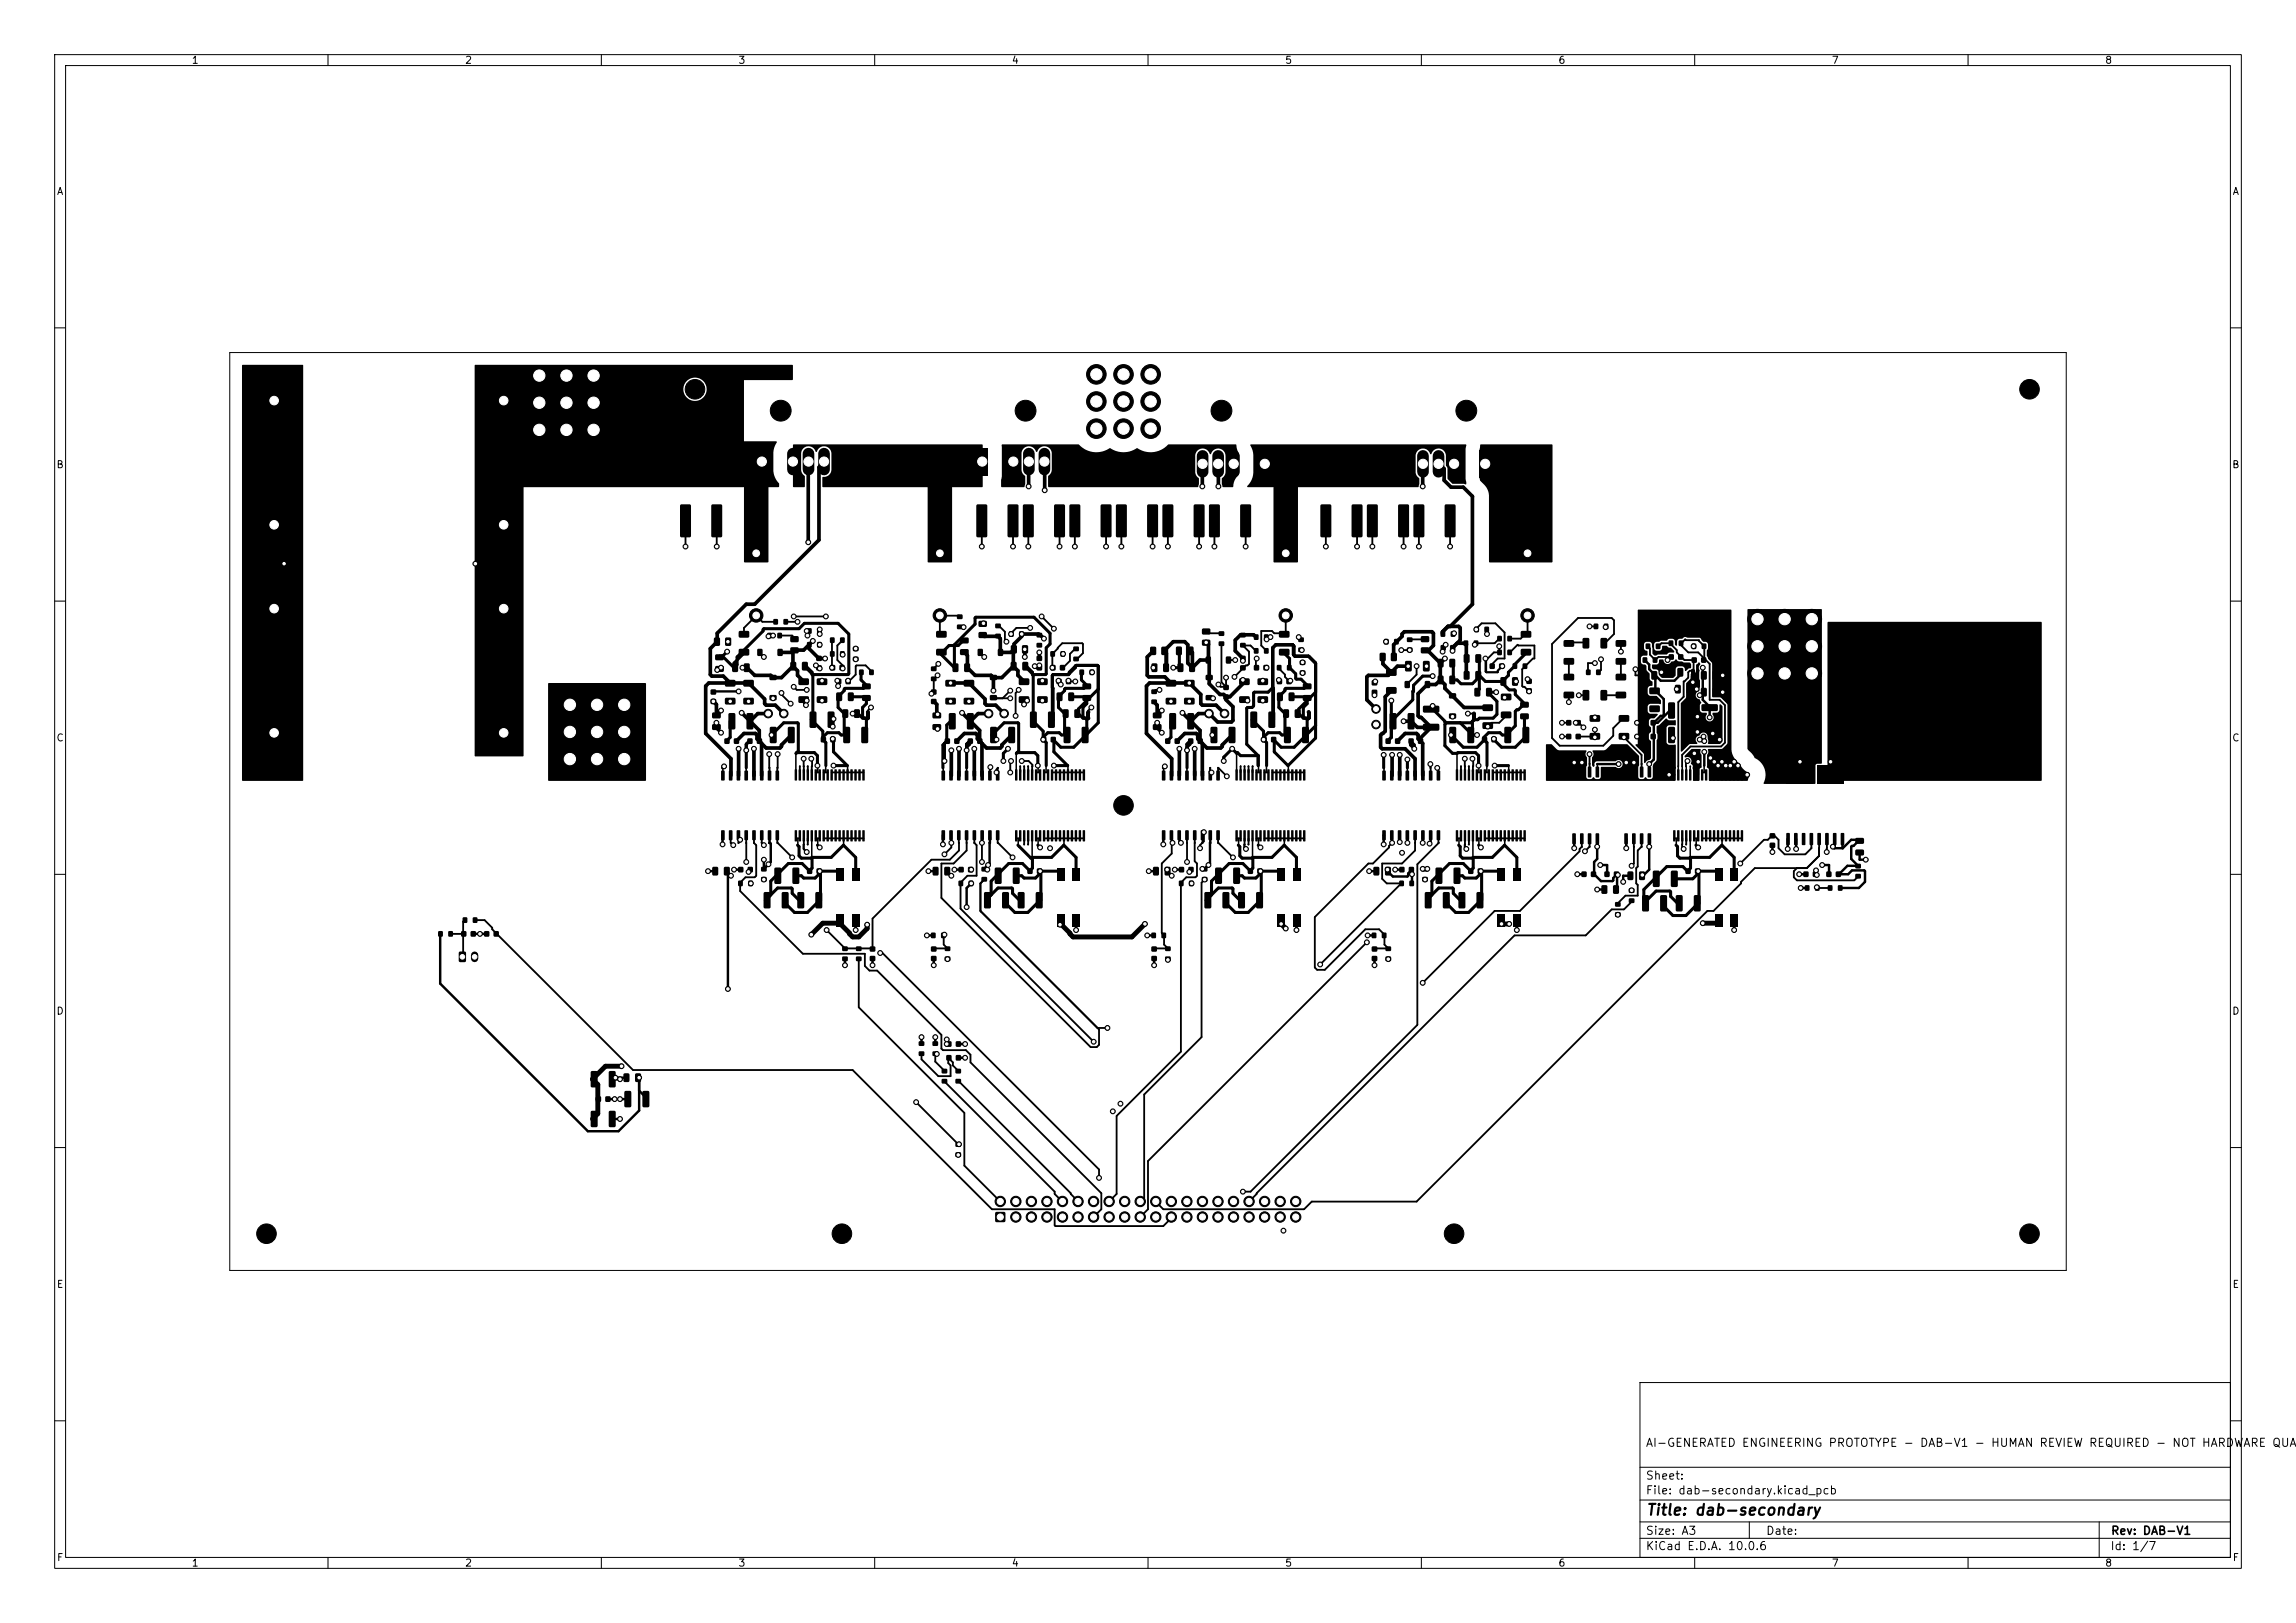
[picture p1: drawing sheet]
<svg xmlns="http://www.w3.org/2000/svg" width="420mm" height="297mm" viewBox="0 0 420 297" stroke-linecap="round" stroke-linejoin="round" font-family="sans-serif">
<defs><g id="words">
<text font-size="2" x="301" y="277.8">Title: dab-secondary</text>
<g font-size="1.5">
<text x="300.9" y="265.1">AI-GENERATED ENGINEERING PROTOTYPE - DAB-V1 - HUMAN REVIEW REQUIRED - NOT HARDWARE QUAL</text>
<text x="300.9" y="273.8">File: dab-secondary.kicad_pcb</text>
<text x="300.9" y="271.1">Sheet:</text>
<text x="300.9" y="281.2">Size: A3</text>
<text x="322.9" y="281.2">Date:</text>
<text x="386" y="281.2">Rev: DAB-V1</text>
<text x="300.9" y="284">KiCad E.D.A. 10.0.6</text>
<text x="385.9" y="284">Id: 1/7</text>
</g>
<g font-size="1.3">
<text x="35" y="12">1</text>
<text x="85" y="12">2</text>
<text x="135" y="12">3</text>
<text x="185" y="12">4</text>
<text x="235" y="12">5</text>
<text x="285" y="12">6</text>
<text x="335" y="12">7</text>
<text x="385" y="12">8</text>
<text x="10.3" y="36">A</text>
<text x="408.3" y="36">A</text>
<text x="10.2" y="86">B</text>
<text x="408.2" y="86">B</text>
<text x="10.2" y="136">C</text>
<text x="408.2" y="136">C</text>
<text x="10.2" y="186">D</text>
<text x="408.2" y="186">D</text>
<text x="10.3" y="236">E</text>
<text x="408.3" y="236">E</text>
<text x="10.3" y="286">F</text>
<text x="35" y="287">1</text>
<text x="85" y="287">2</text>
<text x="135" y="287">3</text>
<text x="185" y="287">4</text>
<text x="235" y="287">5</text>
<text x="285" y="287">6</text>
<text x="335" y="287">7</text>
<text x="385" y="287">8</text>
<text x="408.3" y="286">F</text>
</g>
</g></defs>
<g fill="none" stroke="#000" stroke-width=".18">
<path d="M10 10h400v277h-400zM12 12h396v273h-396zM60 10v2M110 10v2M160 10v2M210 10v2M260 10v2M310 10v2M360 10v2M10 60h2M42 64.5h336v168h-336zM408 60h2"/>
<path d="M10 110h2M408 110h2M10 160h2M408 160h2M10 210h2M408 210h2M300 253h108v32h-108zM10 260h2M300 278.5h108M300 274.5h108M300 268.5h108M320 278.5v3"/>
<path d="M384 278.5v6.5M408 260h2M60 285v2M110 285v2M160 285v2M210 285v2M260 285v2M300 281.5h108M310 285v2M360 285v2"/>
</g>
<g fill="#000">
<path d="M44.3 66.8h11l.2 .1v75.9l-.2 .1h-10.9l-.1-.1zM86.9 66.8h58l.1 .1v2.5l-.1 .2h-8.8v11.2h6l-.6 1.6v3.7a3.9 3.9 0 0 0 1 2.4l-.1 .6-1.8 .1v13.6l-.2 .1h-4.2l-.1-.1v-13.6h-40.3v49.1l-.2 .1h-8.7l-.1-67.3h38.2a2.13 2.13 0 0 0 3 2.1 2.13 2.13 0 0 0 .5-3.6 2.13 2.13 0 0 0-3.5 1.2v.3h-38.2zM124.5 92.4l1.6-.1 .3 .2v5.6l-.2 .2h-1.5l-.3-.1zM130.2 92.4l1.6-.1 .3 .2v5.6l-.2 .2h-1.5l-.3-.1zM138.3 81.9h2.1v5.1h-2.1zM178.6 81.9h2.1v5.1h-2.1zM145.1 81.4l34.5-.1 .2 .2-.1 7.6-5.5 .1v13.6l-.2 .1-4.3-.1v-13.6h-19.1l-.2-.2v-1.6l.2-.1a1.35 1.35 0 0 0 1.5-1.3v-3.1a1.4 1.4 0 0 0-1.3-1.2 1.4 1.4 0 0 0-1.5 1 1.38 1.38 0 0 0-1.5-1 1.38 1.38 0 0 0-1.3 1.2v3.1a1.66 1.66 0 0 0 .7 1.2v1.9h-2.1zM178.7 92.4l1.6-.1 .3 .2v5.6l-.2 .2h-1.5l-.3-.1zM184.4 92.4l1.6-.1 .3 .2v5.6l-.2 .2h-1.5l-.3-.1zM187.2 92.4l1.6-.1 .3 .2v5.6l-.2 .2h-1.5l-.3-.1zM192.9 92.4l1.6-.1 .3 .2v5.6l-.2 .2h-1.5l-.3-.1zM183.2 81.4l14-.1 1.1 .8a4.3 4.3 0 0 0 3.3 .5l1.4-.6 .3 .1a4.3 4.3 0 0 0 3.3 .5l1.4-.6 .3 .1a4.5 4.5 0 0 0 5.5-.8h12.3l.2 1 .4 1v3.1l-.1 .5-.8 1-.3 1.2h-1.8l-.2-.5v-1.1l.5-.5 .2-.6v-3.1a1.38 1.38 0 0 0-1.3-1.2 1.38 1.38 0 0 0-1.4 1h-.2a1.36 1.36 0 0 0-1.4-1 1.36 1.36 0 0 0-1.3 1.2l.1 3.3 .6 1v1l-.2 .5-27.2 .1-.2-.2 .1-1.9a1.36 1.36 0 0 0 .6-1.1v-3.3a1.39 1.39 0 0 0-1.4-1 1.39 1.39 0 0 0-1.3 1h-.2a1.36 1.36 0 0 0-1.4-1 1.36 1.36 0 0 0-1.2 1.2v3.3l.2 .4 .4 .6-.1 1.8-.1 .2-4.1-.1-.1-1.3 .2-.7z"/>
<path d="M195.7 92.4l1.6-.1 .3 .2v5.6l-.2 .2h-1.5l-.3-.1zM201.4 92.4l1.7-.1 .2 .2v5.6l-.1 .2h-1.6l-.3-.1zM204.2 92.4l1.7-.1 .2 .2v5.6l-.1 .2h-1.6l-.3-.1zM209.9 92.4l1.7-.1 .2 .2v5.6l-.1 .2h-1.6l-.3-.1zM212.7 92.4l1.7-.1 .2 .2v5.6l-.1 .2h-1.6l-.3-.1zM218.4 92.4l1.7-.1 .2 .2 .1 5.6-.2 .2h-1.6l-.2-.1zM221.2 92.4l1.7-.1 .2 .2 .1 5.6-.2 .2h-1.6l-.2-.1zM226.9 92.4l1.7-.1 .2 .2 .1 5.6-.2 .2h-1.6l-.2-.1zM230.3 82.4h2.1v5h-2.1zM241.6 92.4l1.7-.1 .2 .2v5.6l-.1 .2h-1.6l-.3-.1zM247.3 92.4l1.7-.1 .2 .2v5.6l-.1 .2h-1.6l-.3-.1zM250.1 92.4l1.7-.1 .2 .2v5.6l-.1 .2h-1.6l-.3-.1z"/>
<path d="M255.8 92.4l1.7-.1 .2 .2 .1 5.6-.2 .2h-1.6l-.2-.1zM258.6 92.4l1.7-.1 .2 .2 .1 5.6-.2 .2h-1.6l-.2-.1zM264.3 92.4l1.7-.1 .2 .2 .1 5.6-.2 .2h-1.6l-.2-.1zM228.7 81.4l39.4-.1 .1 .2-.1 .8v5.2a1.11 1.11 0 0 1 0 1.2l-.4-.2h-2l-.9-.8v-2l-.3-.5v-1.9a1.4 1.4 0 0 0-1.3-1.2 1.4 1.4 0 0 0-1.5 1 1.38 1.38 0 0 0-1.5-1 1.38 1.38 0 0 0-1.3 1.2v3.1a1.66 1.66 0 0 0 .7 1.2v1l-.2 .6h-22v13.6l-.1 .1-4.3-.1v-13.6h-4.7l-.1-.3a3.5 3.5 0 0 0 1.1-2.4v-3.3l-.2-.8zM270.6 82.4h2.1v5h-2.1zM270.8 81.4h13.2l-.1 21.5h-11.5v-12.2a3.1 3.1 0 0 0-.8-1.9l-.8-.8-.2-.6v-5zM130.7 116.7l.7-.1 .3 .2v1.1l-.2 .3h-.6l-.3-.2zM130.9 119.8l1.3-.1 .2 .3v.7l-.3 .1h-1.1l-.2-.2zM132.7 116.7l.8-.1 .2 .2 .1 1.1-.2 .3h-.7l-.3-.2zM135.2 118.8l1.7-.1 .2 .3-.1 .8-.2 .2h-1.5l-.2-.3zM135.2 115.5h1.7l.2 .2-.1 .8-.2 .2h-1.5l-.2-.3zM138.6 118.8h.8v1.2h-.8z"/>
<path d="M137.2 100.1h2.3v2.3h-2.3zM140.4 115.8h.7v1h-.7zM141.5 113.3h.8v1h-.8zM142.2 115.8h.8v1h-.8zM142.3 118.8h.8v1.2h-.8zM143.3 113.3h.8v1h-.8zM144.6 116.5l1.3-.1 .2 .3v.7l-.3 .1h-1.1l-.2-.2zM144.6 118.5h1.3l.2 .2v.7l-.3 .2h-1.1l-.2-.3zM147.7 115h.7v.9h-.7zM147.7 117.5h.7v1h-.7zM149.5 115h.8v.9h-.8zM149.5 117.5h.8v1h-.8z"/>
<path d="M151.9 119.2h.7v.9h-.7zM151.9 116.7h.7v.9h-.7zM153.7 119.2h.8v.9h-.8zM153.7 116.7h.8v.9h-.8zM156.1 118.4h.9v.7h-.9zM171.3 118.8l1.7-.1 .2 .3v.8l-.3 .2h-1.5l-.2-.3zM171.3 115.5h1.7l.2 .2v.8l-.3 .2h-1.5l-.2-.3zM170.8 100.1h2.3v2.3h-2.3zM175.1 112.5h.9v.7h-.9zM175.1 114.3h.9v.8h-.9zM175.7 116.7h1.3l.2 .2v.7l-.3 .2-1.1-.1-.2-.2zM175.7 118.9l1.3-.1 .2 .3v.6l-.3 .2h-1.1l-.2-.3z"/>
<path d="M178.9 118.8h.8v1.2h-.8zM179.1 113.7l1.3-.1 .1 .3v.7l-.2 .1h-1.2l-.1-.2zM179.1 115.7h1.3l.1 .2v.7l-.2 .2h-1.2l-.1-.3zM182.6 118.8h.8v1.2h-.8zM182.1 114.2h.9v.7h-.9zM182.1 116h.9v.8h-.9zM184.6 115.6h.8v.9h-.8zM185 118.1l.8-.1 .2 .2v1.1l-.1 .3h-.7l-.3-.2zM186.5 115.6h.7v.9h-.7zM187 118.1l.8-.1 .3 .2v1.1l-.2 .3h-.7l-.3-.2zM189.7 115.8h.9v.8h-.9zM189.7 117.7h.9v.8h-.9z"/>
<path d="M192.2 119.2h.7v.9h-.7zM194 119.2h.8v.9h-.8zM196.4 118.4h.9v.7h-.9zM210.4 118.4l.8-.1 .3 .2v1.1l-.2 .3h-.7l-.2-.2zM212.5 118.4l.8-.1 .2 .2v1.1l-.1 .3h-.7l-.3-.2zM215.2 118.4l.7-.1 .3 .2v1.1l-.2 .3h-.6l-.3-.2zM217.3 118.4l.8-.1 .2 .2v1.1l-.1 .3h-.7l-.3-.2zM219.9 115.1l1.3-.1 .2 .3v.7l-.3 .1h-1.1l-.2-.2zM219.9 117.1h1.3l.2 .2v.7l-.3 .2h-1.1l-.2-.3zM223 117.4h.9v.8h-.9zM223 115.6h.9v.7h-.9zM226.9 117.7h.9v.8h-.9z"/>
<path d="M226.9 115.8h.9v.8h-.9zM229.4 116.1h.8v1h-.8zM229.4 118.6h.8v1h-.8zM231.3 116.1h.7v1h-.7zM231.3 118.6h.7v1h-.7zM234 118.8l1.7-.1 .2 .3v.8l-.3 .2h-1.5l-.2-.3zM234 115.5h1.7l.2 .2v.8l-.3 .2h-1.5l-.2-.3zM234 100.1h2.3v2.3h-2.3zM237.5 116.7h1v.7h-1zM237.5 118.5h1v.8h-1zM252.4 119.5l.8-.1 .3 .2v1.1l-.2 .3h-.7l-.2-.2zM253.2 117h.8v.9h-.8z"/>
<path d="M254.5 119.5l.8-.1 .2 .2v1.1l-.1 .3h-.7l-.3-.2zM255 117h.8v.9h-.8zM257.4 118.5h.9v.8h-.9zM257.4 116.7h.9v.7h-.9zM260 116.5l1.3-.1 .1 .3v.7l-.2 .1h-1.1l-.2-.2zM260 118.5h1.3l.1 .2v.7l-.2 .2h-1.1l-.2-.3zM263.6 118.1h.8v.9h-.8zM263.6 115.6h.7v.9h-.7zM265.3 118.1h.9v.9h-.9zM265.4 115.6h.8v.9h-.8zM267.8 117.2h.7v1h-.7zM269.7 114.7h.8v1h-.8z"/>
<path d="M269.6 117.2h.8v1h-.8zM271.6 114.7h.7v1h-.7zM273.9 116.4h.8v.9h-.8zM273.9 118.9h.8v1h-.8zM275.8 116.4h.7v.9h-.7zM275.8 118.9h.7v1h-.7zM278.2 118.8l1.7-.1 .2 .3v.8l-.3 .2h-1.5l-.1-.3zM278.2 115.5h1.7l.2 .2v.8l-.3 .2h-1.5l-.1-.3zM278.3 100.1h2.3v2.3h-2.3zM286.1 117.2l1.7-.1 .2 .3-.1 .8-.2 .2h-1.5l-.2-.3zM289.6 116.8l.9-.1 .2 .2v1.5l-.1 .3h-.8l-.3-.2zM291.6 114.2h.7v.9h-.7z"/>
<path d="M292.8 116.8l.9-.1 .3 .2v1.5l-.2 .3h-.8l-.2-.2zM293.4 114.2h.8v.9h-.8zM295.6 117.2l1.7-.1 .2 .3v.8l-.3 .2h-1.5l-.2-.3zM301.1 117.8h.7v.9h-.7zM302.9 117.8h.8v.9h-.8zM305.3 119.8h.8v.9h-.8zM305.3 117.2h.7v1h-.7zM307 119.8h.9v.9h-.9zM307.1 117.2h.8v1h-.8zM309.5 117.8h.7v.9h-.7zM311.3 117.8h.8v.9h-.8zM299.6 111.6h17.1v25.4a3.7 3.7 0 0 0 1.5 2.8l.6 .8 1.2 1v.3l-.4 1-7-.1v-2l-.4-.4 .1-2.2 .2-.5-.1-.6 2.6-.1 1-1v-7l-1.3-1.4h-1.4l-.1-.1v-6.1l-.7-.8-.3-.6v-1l.2-.4v-.7l-.1-.3-.8-.2-.6-.7h-2.2l-.4-.1-.6 .3-.8 .1-.3 1.2-.2-.2-.1-.8-.3-.3h-.7l-.4 .3-1 .1-.4 .2h-.5l-.4 .4v.8l.2 .3h1l.2-.2 .1-.6h.7l.4 .3 .5 .1 .6 .7-.2 .1h-.8l-.4 .4h-1.6l-.6 .2-.4-.4-.2-1.9-.3-.2h-.7l-.3 .2-.1 1 .2 .2 .4 .2 .1 .8-1.1 .2-.1 .3v.8a.6 .6 0 0 0 .7 .4l.3 .2v.9l.5 .6 .1 1.1 .5 .4-.1 .7-.5 .1-.2 .2v1.2l.3 .3 1.3 .1 .7 .7v.6l-.1 .2-1.9-.1-.4 .4v1l.2 .3 .2 .1h1.3l.1 .1-.6 .7-.7 .1-.3 .4v.8l.4 .5v.7l-.4 .6v.7l.4 .5v3l-.3 .3-.4 .2-.5 .4-.1-.1v-1.5l-1.5-1.7 .4-.1z"/>
<path d="M319.7 111.5h13.4l.2 .1v28l-.2 .2h-.8l-.2 .2v3.4h-9.5a3.5 3.5 0 0 0-1.6-4.7l-1.4-1.7zM334.3 113.8h39.1v29.1l-39.1-.1zM100.3 125h17.8v17.9l-17.8-.1zM130.3 132.6l1.4-.1 .2 .3-.1 .6-.2 .2h-1.2l-.2-.3zM130.3 130.4h1.4l.2 .2-.1 .7-.2 .2h-1.2l-.2-.3zM130 126.2h.9v.9h-.9zM130 127.9h.9v.9h-.9zM130.9 121.9h1.3l.2 .2v.7l-.3 .2-1.1-.1-.2-.2zM132.7 127.8l1.7-.1 .1 .3v.8l-.2 .1h-1.5l-.2-.2zM132.7 124.5l1.7-.1 .1 .3v.8l-.2 .2-1.5-.1-.2-.2zM132.6 135.2h.8v.9h-.8zM134 121.5l.7-.1 .3 .1v1.2l-.1 .3h-.7l-.3-.2z"/>
<path d="M133.3 130.6l.9-.1 .3 .1v2.6l-.2 .3h-.8l-.2-.2zM134.3 135.2h.8v.9h-.8zM136.1 121.5l.8-.1 .2 .1 .1 1.2-.2 .3h-.7l-.2-.2zM136 127.8l1.7-.1 .2 .3v.8l-.3 .1h-1.5l-.2-.2zM136 124.5l1.7-.1 .2 .3v.8l-.3 .2-1.5-.1-.2-.2zM136.8 135.2h.8v.9h-.8zM136.6 130.6l.9-.1 .3 .1v2.6l-.1 .3h-.9l-.2-.2zM138.5 135.2h.8v.9h-.8zM140.8 127.2h1.2v.9h-1.2zM140.8 123.5h1.2v.9h-1.2zM140.9 133.1l.9-.1 .3 .2v2.5l-.2 .3h-.8l-.3-.2zM144.2 133.1l.9-.1 .3 .2v2.5l-.2 .3h-.8l-.3-.2z"/>
<path d="M144.6 121.2l.8-.1 .2 .2 .1 1.1-.2 .3h-.7l-.2-.2zM146.1 127.5l1.7-.1 .2 .3v.8l-.3 .2-1.5-.1-.2-.2zM146.1 124.2l1.7-.1 .2 .3v.8l-.3 .2h-1.5l-.2-.3zM146.8 121.2l.7-.1 .3 .2v1.1l-.2 .3h-.6l-.3-.2zM148.2 130.3l.9-.1 .2 .2 .1 2.5-.2 .3h-.8l-.3-.2zM149.3 121.8h1v.8h-1zM149.3 120h1v.9h-1zM149.5 127.5l1.7-.1 .1 .3v.8l-.2 .2-1.5-.1-.2-.2zM149.5 124.2l1.7-.1 .1 .3v.8l-.2 .2h-1.5l-.2-.3zM150.2 134.9h.8v.9h-.8zM151.5 130.3l.9-.1 .2 .2 .1 2.5-.2 .3h-.8l-.3-.2zM151.9 134.9h.9v.9h-.9z"/>
<path d="M151.9 121.7h.8v.9h-.8zM153 126.8l.8-.1 .2 .2 .1 1.1-.2 .3h-.7l-.2-.2zM153 124.2h.8v1h-.8zM154.1 129.9l.8-.1 .3 .1v1.2l-.2 .3h-.7l-.2-.2zM154.3 133.1l.9-.1 .3 .2v2.5l-.2 .3h-.8l-.2-.2zM153.6 121.7h.9v.9h-.9zM155.2 126.8l.7-.1 .3 .2v1.1l-.2 .3h-.7l-.2-.2zM154.7 124.2h.9v1h-.9zM156.3 129.9l.7-.1 .3 .1v1.2l-.2 .3h-.6l-.3-.2zM156.1 120.2h.9v.8h-.9zM157.2 122.6h.7v.9h-.7zM157.6 133.1l.9-.1 .3 .2v2.5l-.2 .3h-.8l-.2-.2z"/>
<path d="M159 122.6h.8v.9h-.8zM157.8 125.1h1.3l.2 .2v.7l-.3 .2-1.2-.1-.1-.2zM157.8 127.3l1.3-.1 .2 .2v.7l-.3 .2h-1.2l-.1-.3zM158.5 130.3h.5v1.1h-.5zM170.3 123.8h1v.8h-1zM170.3 122h1v.8h-1zM170.6 132.6l1.4-.1 .2 .3v.6l-.3 .2h-1.2l-.1-.3zM170.6 130.4h1.4l.2 .2v.7l-.3 .2h-1.2l-.1-.3zM170.3 126.2h1v.9h-1zM170.3 127.9h1v.9h-1zM173 127.8l1.7-.1 .2 .3-.1 .8-.2 .1h-1.5l-.2-.2zM173 124.5l1.7-.1 .2 .3-.1 .8-.2 .2-1.5-.1-.2-.2z"/>
<path d="M172.9 135.2h.8v.9h-.8zM174.3 121.5l.8-.1 .2 .1v1.2l-.1 .3h-.7l-.3-.2zM173.6 130.6l1-.1 .2 .1v2.6l-.1 .3h-.9l-.2-.2zM174.6 135.2h.9v.9h-.9zM176.4 121.5l.8-.1 .2 .1 .1 1.2-.2 .3h-.7l-.2-.2zM176.3 127.8l1.7-.1 .2 .3v.8l-.3 .1h-1.5l-.1-.2zM176.3 124.5l1.7-.1 .2 .3v.8l-.3 .2-1.5-.1-.1-.2zM177.1 135.2h.8v.9h-.8zM176.9 130.6l1-.1 .2 .1v2.6l-.1 .3h-.9l-.2-.2zM178.8 135.2h.9v.9h-.9zM181.1 127.2h1.2v.9h-1.2zM181.1 123.5h1.2v.9h-1.2z"/>
<path d="M181.2 133.1l.9-.1 .3 .2v2.5l-.2 .3h-.8l-.3-.2zM184.5 133.1l.9-.1 .3 .2v2.5l-.2 .3h-.8l-.3-.2zM184.9 121.2l.8-.1 .3 .2v1.1l-.2 .3h-.7l-.2-.2zM186.4 127.5l1.7-.1 .2 .3v.8l-.3 .2-1.5-.1-.2-.2zM186.4 124.2l1.7-.1 .2 .3v.8l-.3 .2h-1.5l-.2-.3zM187.1 121.2l.7-.1 .3 .2v1.1l-.2 .3h-.6l-.3-.2zM188.5 130.3l.9-.1 .2 .2 .1 2.5-.2 .3h-.8l-.3-.2zM189.7 121.8h.9v.8h-.9zM189.7 120h.9v.9h-.9zM189.8 127.5l1.7-.1 .2 .3-.1 .8-.2 .2-1.5-.1-.2-.2zM189.8 124.2l1.7-.1 .2 .3-.1 .8-.2 .2h-1.5l-.2-.3zM190.5 134.9h.9v.9h-.9z"/>
<path d="M191.8 130.3l.9-.1 .3 .2v2.5l-.2 .3h-.8l-.3-.2zM192.2 134.9h.9v.9h-.9zM192.2 121.7h.8v.9h-.8zM193.3 126.8l.8-.1 .3 .2v1.1l-.2 .3h-.7l-.2-.2zM193.3 124.2h.9v1h-.9zM194.5 129.9l.7-.1 .3 .1v1.2l-.2 .3h-.6l-.3-.2zM194.6 133.1l.9-.1 .3 .2v2.5l-.1 .3h-.9l-.2-.2zM193.9 121.7h.9v.9h-.9zM195.5 126.8l.7-.1 .3 .2v1.1l-.2 .3h-.6l-.3-.2zM195 124.2h.9v1h-.9zM196.6 129.9l.7-.1 .3 .1v1.2l-.2 .3h-.6l-.3-.2zM196.4 120.2h.9v.8h-.9z"/>
<path d="M197.5 122.6h.8v.9h-.8zM197.9 133.1l1-.1 .2 .2v2.5l-.1 .3h-.9l-.2-.2zM199.3 122.6h.8v.9h-.8zM198.1 125.1h1.3l.2 .2v.7l-.3 .2-1.1-.1-.2-.2zM198.1 127.3l1.3-.1 .2 .2v.7l-.3 .2h-1.1l-.2-.3zM198.8 130.3h.6v1.1h-.6zM210.7 121.5l.8-.1 .2 .1v1.2l-.1 .3h-.7l-.3-.2zM210.9 132.6l1.4-.1 .2 .3v.6l-.3 .2h-1.2l-.1-.3zM210.9 130.4h1.4l.2 .2v.7l-.3 .2h-1.2l-.1-.3zM210.6 126.2h1v.8h-1zM210.6 128h1v.8h-1zM212.8 121.5l.8-.1 .2 .1 .1 1.2-.2 .3h-.7l-.2-.2z"/>
<path d="M213.3 127.8l1.7-.1 .2 .3v.8l-.3 .1h-1.5l-.2-.2zM213.3 124.5l1.7-.1 .2 .3v.8l-.3 .2-1.5-.1-.2-.2zM213.2 135.2h.8v.9h-.8zM213.9 130.6l1-.1 .2 .1v2.6l-.1 .3h-.9l-.2-.2zM215.5 121.5l.7-.1 .3 .1v1.2l-.2 .3h-.7l-.2-.2zM214.9 135.2h.9v.9h-.9zM216.7 127.8l1.7-.1 .1 .3v.8l-.2 .1h-1.6l-.1-.2zM216.7 124.5l1.7-.1 .1 .3v.8l-.2 .2-1.6-.1-.1-.2zM217.4 135.2h.8v.9h-.8zM217.6 121.5l.7-.1 .3 .1v1.2l-.2 .3h-.6l-.3-.2zM217.2 130.6l1-.1 .2 .1v2.6l-.1 .3h-.9l-.2-.2zM219.1 135.2h.9v.9h-.9z"/>
<path d="M220.6 127.2h1.2v.9h-1.2zM220.6 123.5h1.2v.9h-1.2zM220.6 120.2h.9v1.2h-.9zM221.5 133.1l.9-.1 .3 .2v2.5l-.2 .3h-.8l-.3-.2zM223.8 125.4h.9v.8h-.9zM223.8 127.1h.9v.9h-.9zM224.3 120.2h.8v1.2h-.8zM224.8 133.1l.9-.1 .3 .2v2.5l-.2 .3h-.8l-.3-.2zM226.7 127.5l1.7-.1 .2 .3v.8l-.3 .2-1.5-.1-.1-.2zM226.7 124.2l1.7-.1 .2 .3v.8l-.3 .2h-1.5l-.1-.3zM226.9 121.8h.9v.8h-.9zM226.9 120h.9v.9h-.9z"/>
<path d="M228.8 130.3l.9-.1 .3 .2v2.5l-.2 .3h-.8l-.3-.2zM229.4 121.7h.9v.9h-.9zM230.1 127.5l1.7-.1 .2 .3-.1 .8-.2 .2-1.5-.1-.2-.2zM230.1 124.2l1.7-.1 .2 .3-.1 .8-.2 .2h-1.5l-.2-.3zM230.8 134.9h.9v.9h-.9zM231.1 121.7h.9v.9h-.9zM232.1 130.3l.9-.1 .3 .2v2.5l-.2 .3h-.8l-.3-.2zM232.5 134.9h.9v.9h-.9zM233.6 126.8l.8-.1 .3 .2v1.1l-.2 .3h-.7l-.2-.2zM233.6 121.7h.8v1h-.8zM233.6 124.2h.9v1h-.9zM234.8 129.9l.7-.1 .3 .1v1.2l-.2 .3h-.6l-.3-.2z"/>
<path d="M234.9 133.1l1-.1 .2 .2v2.5l-.1 .3h-.9l-.2-.2zM235.8 126.8l.7-.1 .3 .2v1.1l-.2 .3h-.6l-.3-.2zM235.3 124.2h.9v1h-.9zM235.5 121.7h.7v1h-.7zM236.9 129.9l.8-.1 .2 .1v1.2l-.1 .3h-.7l-.3-.2zM237.8 122.7h.9v.8h-.9zM237.8 120.9h.9v.7h-.9zM238.2 133.1l1-.1 .2 .2v2.5l-.1 .3h-.9l-.2-.2zM238.4 125.1h1.3l.2 .2v.7l-.3 .2-1.1-.1-.2-.2zM238.4 127.3l1.3-.1 .2 .2v.7l-.3 .2h-1.1l-.2-.3zM239.1 130.3h.6v1.1h-.6zM251 124.5h.9v.9h-.9z"/>
<path d="M251 126.3h.9v.8h-.9zM253.6 125.8l1.7-.1 .2 .3v.8l-.3 .2h-1.5l-.2-.3zM253.6 122.5h1.7l.2 .2v.8l-.3 .2h-1.5l-.2-.3zM253.5 135.2h.8v.9h-.8zM254.3 130.6l.9-.1 .2 .1 .1 2.6-.2 .3h-.9l-.2-.2zM255.2 135.2h.9v.9h-.9zM257 124.7h.8v1.2h-.8zM257.7 135.2h.8v.9h-.8zM257.1 121l.9-.1 .2 .2 .1 1.5-.2 .3h-.8l-.3-.2zM257.6 130.6l.9-.1 .2 .1 .1 2.6-.2 .3h-.8l-.3-.2zM259.4 135.2h.9v.9h-.9zM260.4 132.5h2.7l.2 .2v.8l-.3 .2h-2.6l-.1-.3z"/>
<path d="M260.4 129.2h2.7l.2 .2v.8l-.3 .2h-2.6l-.1-.3zM260.7 124.7h.8v1.2h-.8zM260.4 121l.9-.1 .2 .2v1.5l-.1 .3h-.8l-.3-.2zM263 123.7l.8-.1 .3 .2v1.2l-.2 .2h-.7l-.2-.1zM263 120.6l.8-.1 .3 .2v1.2l-.2 .2-.7 .1-.2-.2zM265.2 133.1l.9-.1 .3 .2v2.5l-.2 .3h-.8l-.3-.2zM265.1 130.6h1.2v.9h-1.2zM265.1 126.9h1.2v.9h-1.2zM265.2 123.7l.7-.1 .3 .2v1.2l-.2 .2h-.6l-.3-.1zM265.2 120.6l.7-.1 .3 .2v1.2l-.2 .2-.6 .1-.3-.2zM268.5 133.1l.9-.1 .3 .2v2.5l-.2 .3h-.8l-.3-.2zM267.8 122.9l.8-.1 .2 .1v1.2l-.1 .3h-.7l-.3-.2z"/>
<path d="M267.8 119.8l.8-.1 .2 .2v1.1l-.1 .3h-.7l-.3-.2zM269.8 125.9h.7l.3 .1v1.2l-.2 .3h-.6l-.3-.2zM269.3 130.6h.6v1.1h-.6zM269.9 122.9l.8-.1 .2 .1 .1 1.2-.2 .3h-.7l-.2-.2zM269.9 119.8l.8-.1 .2 .2 .1 1.1-.2 .3h-.7l-.2-.2zM271.1 134.9h.9v.9h-.9zM271.2 132.2h1.7l.2 .2v.8l-.3 .2h-1.5l-.1-.3zM271.2 129l1.7-.1 .2 .3v.8l-.3 .1h-1.5l-.1-.2zM271.9 125.9h.7l.3 .1v1.2l-.1 .3h-.7l-.3-.2zM272.5 121.4h.9v1h-.9zM272.9 134.9h.8v.9h-.8zM274.3 121.4h.8v1h-.8z"/>
<path d="M274.5 124l.8-.1 .2 .2 .1 1.1-.2 .3h-.7l-.2-.2zM274.6 130.3l1.7-.1 .2 .3v.8l-.3 .2-1.5-.1-.2-.2zM274.6 127l1.7-.1 .2 .3v.8l-.3 .2h-1.5l-.2-.3zM275.2 133.1l1-.1 .2 .2 .1 2.5-.2 .3h-.9l-.2-.2zM276.6 124l.8-.1 .3 .2v1.1l-.2 .3h-.7l-.2-.2zM276.7 121.4h.8v1h-.8zM278.6 133.1l.9-.1 .2 .2 .1 2.5-.2 .3h-.9l-.2-.2zM278.6 121.4h.7v1h-.7zM278.1 128.5l1.4-.1 .2 .3v.6l-.3 .2h-1.2l-.2-.3zM278.1 130.6l1.4-.1 .2 .3v.7l-.3 .1h-1.2l-.2-.2zM279.2 126h1v.8h-1zM279.2 124.2h1v.9h-1z"/>
<path d="M286.1 126.6h1.7l.2 .2-.1 .8-.2 .2h-1.5l-.2-.3zM286.1 123.4l1.7-.1 .2 .3-.1 .8-.2 .1h-1.5l-.2-.2zM286.1 120.5l1.7-.1 .2 .3-.1 .8-.2 .2-1.5-.1-.2-.2zM286.5 131.8h.9v.9h-.9zM286.5 134.3h.9v.9h-.9zM288.3 131.8h.8v.9h-.8zM288.3 134.3h.8v.9h-.8zM289.6 126.3l.9-.1 .2 .2v1.5l-.1 .3h-.8l-.3-.2zM290.2 122.6h.7v.9h-.7zM290.8 130.9h1.7l.2 .2v.8l-.3 .2h-1.5l-.1-.3zM290.8 134.2l1.7-.1 .2 .3v.8l-.3 .2h-1.5l-.1-.3zM292.8 126.3l.9-.1 .3 .2v1.5l-.2 .3h-.8l-.2-.2z"/>
<path d="M292 122.6h.8v.9h-.8zM295.6 126.6h1.7l.2 .2v.8l-.3 .2h-1.5l-.2-.3zM295.6 123.4l1.7-.1 .2 .3v.8l-.3 .1h-1.5l-.2-.2zM295.6 120.5l1.7-.1 .2 .3v.8l-.3 .2-1.5-.1-.2-.2zM296.2 130.9h1.7l.1 .2v.8l-.2 .2h-1.5l-.2-.3zM296.2 134.2l1.7-.1 .1 .3v.8l-.2 .2h-1.5l-.2-.3zM300.5 120.3h.8v1h-.8zM300 122.9l.8-.1 .2 .1v1.2l-.1 .3h-.7l-.3-.2zM300.2 134.3h.9v.9h-.9zM300.2 131.8h.9v.9h-.9zM301.8 129.2l1.7-.1 .1 .3v.8l-.2 .1h-1.6l-.1-.2zM301.8 125.9l1.7-.1 .1 .3v.8l-.2 .2-1.6-.1-.1-.2z"/>
<path d="M302.4 120.3h.7v1h-.7zM302 134.3h.8v.9h-.8zM302 131.8h.8v.9h-.8zM302.1 122.9l.8-.1 .2 .1 .1 1.2-.2 .3h-.7l-.2-.2zM282.8 136.2h1l1 .9 .4 .2 5 .1a1.07 1.07 0 0 0 .1 1.3l-.1 3.5 .3 .4h.6l.3-.4 .5 .4 .7-.1 .2-.3v-1.7l.1-.2h2.6a.75 .75 0 0 0 1.1 0 .75 .75 0 0 0 0-1 .75 .75 0 0 0-1.1 0h-3.5a.54 .54 0 0 0-.3 .8 .24 .24 0 0 1-.3 .2 .24 .24 0 0 1-.2-.3v-1.3a1.17 1.17 0 0 0 .1-1.3l2.2-.1 1.3-1.1h2.9l2.1 2.1v1.7l-.1 .4 .1 2 .2 .2h.5l.5-.4 .4 .4h.6l.3-.4 .1-2.4 .6-.8v-3.5l.2-.4v-.7l-.2-.4v-1.1l.5-.2 1.2-1.2 .6 .3h1.2v.9h-1.2l-.3 .2-.2 .3 .1 2.8 .4 .3 1.1-.1 .1 .2 .1 4.2-.1 2.1-.1 .2h-23.5l-.1-.2zM305.2 133.1l.9-.1 .3 .2v2.5l-.2 .3h-.8l-.3-.2zM305.2 128.6l.9-.1 .3 .2v2.6l-.2 .2h-.8l-.3-.1zM304.8 122.3l.7-.1 .3 .2v1.2l-.2 .2h-.6l-.3-.1zM306.4 125.4l.8-.1 .3 .2v1.1l-.2 .3h-.7l-.2-.2zM302.2 121.6l1-.1 .2-.2 .1-.6h.7a.82 .82 0 0 0 .4 .7 .82 .82 0 0 0 .9 0l.3-.3 .4-.1 .4-.4 .5 .4h.6l.4 .2h1l.2 .4v.6l-1 .6-.2-.6-.2-.2-.9-.1-.4 .3-.1 1.4-.4 .4-2 .1-.6-.6-.2-.8-.2-.2h-.7l-.2-.2zM306.9 122.3l.7-.1 .3 .2v1.2l-.2 .2h-.6l-.3-.1zM308.5 133.1l.9-.1 .3 .2v2.5l-.2 .3h-.8l-.3-.2z"/>
<path d="M308.5 128.6l.9-.1 .3 .2v2.6l-.2 .2h-.8l-.3-.1zM308.6 125.4l.7-.1 .3 .2v1.1l-.2 .3h-.6l-.3-.2zM309.4 122.7h.5v1.2h-.5zM309.5 120.3h.8v.9h-.8zM310.3 121.6l.3-.3a.24 .24 0 0 1 .3 0 .24 .24 0 0 1 .1 .3 1.03 1.03 0 0 0-.1 1.2l-.1 1.4 .2 .4v1.1l-.2 .7a1.02 1.02 0 0 0-.5 1.2l.6 .4 .3 .5-.3 .5 .1 1.1 .4 .3h.7l.1 .1a1.34 1.34 0 0 0 .1 1.4 .76 .76 0 0 0 1-.2 .76 .76 0 0 0-.1-1l.2-.3h.7l.4-.3 .1-1.2h.1l.3 .3 .1 6.5-.5 .5-2.1-.1-.1-.1 .1-.4-.1-.6a.8 .8 0 0 0-.6-.9 .8 .8 0 0 0-1 .5 .78 .78 0 0 0-.6 .6 .78 .78 0 0 0 .3 .8l-.2 .2h-1.2l-1.4 1.3h-.2l-.1-8.8 1-1v-2.6l.8-.9 .1-.9a.72 .72 0 0 0 .9-.8zM308.2 138.3l1.2-1.2h1.7l-.1 .5 .3 .6v2.2l-.4 .4-.1 2.1-1.1-.1-.1-2.2a.62 .62 0 0 0-.3-.9 .8 .8 0 0 0-.1-.9 .8 .8 0 0 0-1-.2zM311.2 134.9h.8v.9h-.8zM311.2 122.9l.8-.1 .2 .1v1.2l-.1 .3h-.7l-.3-.2zM311.2 125.9h.8l.2 .1v1.2l-.1 .3h-.7l-.3-.2zM311.2 120.3h.9v.9h-.9zM312.9 134.9h.9v.9h-.9zM313.3 122.9l.8-.1 .2 .1 .1 1.2-.2 .3h-.7l-.2-.2z"/>
<path d="M313.3 125.9h.8l.2 .1 .1 1.2-.2 .3h-.7l-.2-.2zM311.3 128.9h2.8l.1 .2v.9l-.2 .1h-2.6l-.2-.2zM311.3 132.2h2.8l.1 .2v.9l-.2 .1h-2.6l-.2-.2zM130.3 158.7l.8-.1 .3 .2v1.2l-.2 .2h-.7l-.2-.1zM131.9 141l.7 .1v1.6l-.1 .1-.6-.1zM131.9 152h.7v1.6l-.1 .2-.6-.1zM132.5 158.7l.7-.1 .3 .2v1.2l-.2 .2h-.6l-.3-.1zM133.4 141l.6 .1v1.6l-.1 .1-.6-.1zM133.4 152h.6v1.6l-.1 .2-.6-.1zM134.8 141l.6 .1v1.6l-.1 .1-.5-.1zM134.8 152h.6v1.6l-.1 .2-.5-.1zM135.1 158.7h.8v.9h-.8z"/>
<path d="M136.2 141l.6 .1v1.6l-.1 .1-.5-.1zM136.2 152h.6v1.6l-.1 .2-.5-.1zM136.8 158.7h.9v.9h-.9zM137.6 141l.6 .1 .1 1.6-.1 .1-.6-.1zM137.6 152h.6l.1 1.6-.1 .2-.6-.1zM139.1 141l.6 .1v1.6l-.1 .1-.6-.1zM139.1 152h.6v1.6l-.1 .2-.6-.1zM139.3 158.7h.9v.7h-.9zM140.5 141l.6 .1v1.6l-.1 .1-.6-.1zM140.5 152h.6v1.6l-.1 .2-.6-.1zM141.9 141l.6 .1v1.6l-.1 .1-.5-.1zM141.9 152h.6v1.6l-.1 .2-.5-.1z"/>
<path d="M145.4 151.9l.4 .1v1.9l-.1 .1-.3-.1zM145.4 140.8l.4 .1v1.8l-.1 .1-.3-.1zM146.1 151.9l.4 .1v1.9l-.1 .1-.3-.1zM146.1 140.8l.4 .1v1.8l-.1 .1-.3-.1zM146.8 151.9l.5 .1v1.9l-.2 .1-.3-.1zM146.8 140.8l.5 .1v1.8l-.2 .1-.3-.1zM147.6 151.9l.4 .1v1.9l-.1 .1-.4-.1zM147.6 140.8l.4 .1v1.8l-.1 .1-.4-.1zM148.3 151.9l.4 .1v1.9l-.1 .1-.3-.1zM148.3 140.8l.4 .1v1.8l-.1 .1-.3-.1zM147.7 159h.8v.9h-.8zM149 151.9l.4 .1v1.9l-.1 .1-.3-.1z"/>
<path d="M149 140.8l.4 .1v1.8l-.1 .1-.3-.1zM149.8 151.9l.4 .1v1.9l-.1 .1-.4-.1zM149.8 140.8l.4 .1v1.8l-.1 .1-.4-.1zM149.4 159h.9v.9h-.9zM150.5 151.9l.4 .1v1.9l-.1 .1-.4-.1zM150.5 140.8l.4 .1v1.8l-.1 .1-.4-.1zM151.2 151.9l.4 .1v1.9l-.1 .1-.3-.1zM151.2 140.8l.4 .1v1.8l-.1 .1-.3-.1zM151.9 151.9l.5 .1v1.9l-.2 .1-.3-.1zM151.9 140.8l.5 .1v1.8l-.2 .1-.3-.1zM152.7 151.9l.4 .1v1.9l-.1 .1-.4-.1zM152.7 140.8l.4 .1v1.8l-.1 .1-.4-.1z"/>
<path d="M153.4 151.9l.4 .1v1.9l-.1 .1-.3-.1zM153.4 140.8l.4 .1v1.8l-.1 .1-.3-.1zM154.1 151.9l.4 .1v1.9l-.1 .1-.3-.1zM154.1 140.8l.4 .1v1.8l-.1 .1-.3-.1zM154.8 151.9l.5 .1v1.9l-.1 .1-.4-.1zM154.8 140.8l.5 .1v1.8l-.1 .1-.4-.1zM155.6 151.9l.4 .1v1.9l-.1 .1-.4-.1zM155.6 140.8l.4 .1v1.8l-.1 .1-.4-.1zM156.3 151.9l.4 .1v1.9l-.1 .1-.3-.1zM156.3 140.8l.4 .1v1.8l-.1 .1-.3-.1zM157 151.9l.4 .1v1.9l-.1 .1-.3-.1zM157 140.8l.4 .1v1.8l-.1 .1-.3-.1z"/>
<path d="M157.8 151.9l.4 .1v1.9l-.1 .1-.4-.1zM157.8 140.8l.4 .1v1.8l-.1 .1-.4-.1zM170.7 158.7l.7-.1 .3 .2v1.2l-.2 .2h-.6l-.3-.1zM172.3 141l.6 .1v1.6l-.1 .1-.6-.1zM172.3 152h.6v1.6l-.1 .2-.6-.1zM172.8 158.7l.7-.1 .3 .2v1.2l-.1 .2h-.7l-.3-.1zM173.7 141l.6 .1v1.6l-.1 .1-.6-.1zM173.7 152h.6v1.6l-.1 .2-.6-.1zM175.1 141l.6 .1v1.6l-.1 .1-.5-.1zM175.1 152h.6v1.6l-.1 .2-.5-.1zM175.4 158.7h.8v.9h-.8zM176.5 141l.6 .1v1.6l-.1 .1-.5-.1z"/>
<path d="M176.5 152h.6v1.6l-.1 .2-.5-.1zM177.1 158.7h.9v.9h-.9zM177.9 141l.7 .1v1.6l-.1 .1-.6-.1zM177.9 152h.7v1.6l-.1 .2-.6-.1zM179.4 141l.6 .1v1.6l-.1 .1-.6-.1zM179.4 152h.6v1.6l-.1 .2-.6-.1zM179.6 158.7h.9v.7h-.9zM180.8 141l.6 .1v1.6l-.1 .1-.5-.1zM180.8 152h.6v1.6l-.1 .2-.5-.1zM182.2 141l.6 .1v1.6l-.1 .1-.5-.1zM182.2 152h.6v1.6l-.1 .2-.5-.1zM185.7 151.9l.4 .1v1.9l-.1 .1-.3-.1z"/>
<path d="M185.7 140.8l.4 .1v1.8l-.1 .1-.3-.1zM186.4 151.9l.4 .1v1.9l-.1 .1-.3-.1zM186.4 140.8l.4 .1v1.8l-.1 .1-.3-.1zM187.2 151.9l.4 .1v1.9l-.1 .1-.4-.1zM187.2 140.8l.4 .1v1.8l-.1 .1-.4-.1zM187.9 151.9l.4 .1v1.9l-.1 .1-.3-.1zM187.9 140.8l.4 .1v1.8l-.1 .1-.3-.1zM188.6 151.9l.4 .1v1.9l-.1 .1-.3-.1zM188.6 140.8l.4 .1v1.8l-.1 .1-.3-.1zM188 159h.8v.9h-.8zM189.3 151.9l.5 .1v1.9l-.2 .1-.3-.1zM189.3 140.8l.5 .1v1.8l-.2 .1-.3-.1z"/>
<path d="M190.1 151.9l.4 .1v1.9l-.1 .1-.4-.1zM190.1 140.8l.4 .1v1.8l-.1 .1-.4-.1zM189.7 159h.9v.9h-.9zM190.8 151.9l.4 .1v1.9l-.1 .1-.3-.1zM190.8 140.8l.4 .1v1.8l-.1 .1-.3-.1zM191.5 151.9l.4 .1v1.9l-.1 .1-.3-.1zM191.5 140.8l.4 .1v1.8l-.1 .1-.3-.1zM192.3 151.9l.4 .1v1.9l-.1 .1-.4-.1zM192.3 140.8l.4 .1v1.8l-.1 .1-.4-.1zM193 151.9l.4 .1v1.9l-.1 .1-.4-.1zM193 140.8l.4 .1v1.8l-.1 .1-.4-.1zM193.7 151.9l.4 .1v1.9l-.1 .1-.3-.1z"/>
<path d="M193.7 140.8l.4 .1v1.8l-.1 .1-.3-.1zM194.4 151.9l.4 .1v1.9l-.1 .1-.3-.1zM194.4 140.8l.4 .1v1.8l-.1 .1-.3-.1zM195.2 151.9l.4 .1v1.9l-.1 .1-.4-.1zM195.2 140.8l.4 .1v1.8l-.1 .1-.4-.1zM195.9 151.9l.4 .1v1.9l-.1 .1-.3-.1zM195.9 140.8l.4 .1v1.8l-.1 .1-.3-.1zM196.6 151.9l.4 .1v1.9l-.1 .1-.3-.1zM196.6 140.8l.4 .1v1.8l-.1 .1-.3-.1zM197.3 151.9l.5 .1v1.9l-.2 .1-.3-.1zM197.3 140.8l.5 .1v1.8l-.2 .1-.3-.1zM198.1 151.9l.4 .1v1.9l-.1 .1-.4-.1z"/>
<path d="M198.1 140.8l.4 .1v1.8l-.1 .1-.4-.1zM211 158.7l.7-.1 .3 .2v1.2l-.2 .2h-.6l-.3-.1zM212.6 141l.6 .1v1.6l-.1 .1-.6-.1zM212.6 152h.6v1.6l-.1 .2-.6-.1zM213.1 158.7l.8-.1 .2 .2v1.2l-.1 .2h-.7l-.3-.1zM214 141l.6 .1v1.6l-.1 .1-.5-.1zM214 152h.6v1.6l-.1 .2-.5-.1zM215.4 141l.6 .1v1.6l-.1 .1-.5-.1zM215.4 152h.6v1.6l-.1 .2-.5-.1zM215.7 158.7h.9v.9h-.9zM216.8 141l.6 .1 .1 1.6-.1 .1-.6-.1zM216.8 152h.6l.1 1.6-.1 .2-.6-.1z"/>
<path d="M217.4 158.7h.9v.9h-.9zM218.3 141l.6 .1v1.6l-.1 .1-.6-.1zM218.3 152h.6v1.6l-.1 .2-.6-.1zM219.7 141l.6 .1v1.6l-.1 .1-.6-.1zM219.7 152h.6v1.6l-.1 .2-.6-.1zM219.9 158.7h.9v.7h-.9zM221.1 141l.6 .1v1.6l-.1 .1-.5-.1zM221.1 152h.6v1.6l-.1 .2-.5-.1zM222.5 141l.6 .1v1.6l-.1 .1-.5-.1zM222.5 152h.6v1.6l-.1 .2-.5-.1zM226 151.9l.4 .1v1.9l-.1 .1-.3-.1zM226 140.8l.4 .1v1.8l-.1 .1-.3-.1z"/>
<path d="M226.7 151.9l.5 .1v1.9l-.2 .1-.3-.1zM226.7 140.8l.5 .1v1.8l-.2 .1-.3-.1zM227.5 151.9l.4 .1v1.9l-.1 .1-.4-.1zM227.5 140.8l.4 .1v1.8l-.1 .1-.4-.1zM228.2 151.9l.4 .1v1.9l-.1 .1-.3-.1zM228.2 140.8l.4 .1v1.8l-.1 .1-.3-.1zM228.9 151.9l.4 .1v1.9l-.1 .1-.3-.1zM228.9 140.8l.4 .1v1.8l-.1 .1-.3-.1zM228.3 159h.9v.9h-.9zM229.7 151.9l.4 .1v1.9l-.1 .1-.4-.1zM229.7 140.8l.4 .1v1.8l-.1 .1-.4-.1zM230.4 151.9l.4 .1v1.9l-.1 .1-.4-.1z"/>
<path d="M230.4 140.8l.4 .1v1.8l-.1 .1-.4-.1zM230 159h.9v.9h-.9zM231.1 151.9l.4 .1v1.9l-.1 .1-.3-.1zM231.1 140.8l.4 .1v1.8l-.1 .1-.3-.1zM231.8 151.9l.5 .1v1.9l-.2 .1-.3-.1zM231.8 140.8l.5 .1v1.8l-.2 .1-.3-.1zM232.6 151.9l.4 .1v1.9l-.1 .1-.4-.1zM232.6 140.8l.4 .1v1.8l-.1 .1-.4-.1zM233.3 151.9l.4 .1v1.9l-.1 .1-.3-.1zM233.3 140.8l.4 .1v1.8l-.1 .1-.3-.1zM234 151.9l.4 .1v1.9l-.1 .1-.3-.1zM234 140.8l.4 .1v1.8l-.1 .1-.3-.1z"/>
<path d="M234.7 151.9l.5 .1v1.9l-.2 .1-.3-.1zM234.7 140.8l.5 .1v1.8l-.2 .1-.3-.1zM235.5 151.9l.4 .1v1.9l-.1 .1-.4-.1zM235.5 140.8l.4 .1v1.8l-.1 .1-.4-.1zM236.2 151.9l.4 .1v1.9l-.1 .1-.3-.1zM236.2 140.8l.4 .1v1.8l-.1 .1-.3-.1zM236.9 151.9l.4 .1v1.9l-.1 .1-.3-.1zM236.9 140.8l.4 .1v1.8l-.1 .1-.3-.1zM237.7 151.9l.4 .1v1.9l-.1 .1-.4-.1zM237.7 140.8l.4 .1v1.8l-.1 .1-.4-.1zM238.4 151.9l.4 .1v1.9l-.1 .1-.3-.1zM238.4 140.8l.4 .1v1.8l-.1 .1-.3-.1z"/>
<path d="M251.3 158.7l.7-.1 .3 .2v1.2l-.2 .2h-.6l-.3-.1zM252.9 141l.6 .1v1.6l-.1 .1-.6-.1zM252.9 152h.6v1.6l-.1 .2-.6-.1zM253.4 158.7l.8-.1 .2 .2v1.2l-.1 .2h-.7l-.2-.1zM254.3 141l.6 .1v1.6l-.1 .1-.5-.1zM254.3 152h.6v1.6l-.1 .2-.5-.1zM255.7 141l.6 .1v1.6l-.1 .1-.5-.1zM255.7 152h.6v1.6l-.1 .2-.5-.1zM256 158.7h.9v.9h-.9zM257.1 141l.7 .1v1.6l-.1 .1-.6-.1zM257.1 152h.7v1.6l-.1 .2-.6-.1zM257.7 158.7h.9v.9h-.9z"/>
<path d="M258.6 141l.6 .1v1.6l-.1 .1-.6-.1zM258.6 152h.6v1.6l-.1 .2-.6-.1zM260 141l.6 .1v1.6l-.1 .1-.5-.1zM260 152h.6v1.6l-.1 .2-.5-.1zM260.2 158.7h.9v.7h-.9zM261.4 141l.6 .1v1.6l-.1 .1-.5-.1zM261.4 152h.6v1.6l-.1 .2-.5-.1zM262.8 141l.6 .1 .1 1.6-.1 .1-.6-.1zM262.8 152h.6l.1 1.6-.1 .2-.6-.1zM266.3 151.9l.4 .1v1.9l-.1 .1-.3-.1zM266.3 140.8l.4 .1v1.8l-.1 .1-.3-.1zM267.1 151.9l.4 .1v1.9l-.1 .1-.4-.1z"/>
<path d="M267.1 140.8l.4 .1v1.8l-.1 .1-.4-.1zM267.8 151.9l.4 .1v1.9l-.1 .1-.4-.1zM267.8 140.8l.4 .1v1.8l-.1 .1-.4-.1zM268.5 151.9l.4 .1v1.9l-.1 .1-.3-.1zM268.5 140.8l.4 .1v1.8l-.1 .1-.3-.1zM269.2 151.9l.5 .1v1.9l-.2 .1-.3-.1zM269.2 140.8l.5 .1v1.8l-.2 .1-.3-.1zM268.6 159h.9v.9h-.9zM270 151.9l.4 .1v1.9l-.1 .1-.4-.1zM270 140.8l.4 .1v1.8l-.1 .1-.4-.1zM270.7 151.9l.4 .1v1.9l-.1 .1-.3-.1zM270.7 140.8l.4 .1v1.8l-.1 .1-.3-.1z"/>
<path d="M270.3 159h.9v.9h-.9zM271.4 151.9l.4 .1v1.9l-.1 .1-.3-.1zM271.4 140.8l.4 .1v1.8l-.1 .1-.3-.1zM272.1 151.9l.5 .1v1.9l-.1 .1-.4-.1zM272.1 140.8l.5 .1v1.8l-.1 .1-.4-.1zM272.9 151.9l.4 .1v1.9l-.1 .1-.4-.1zM272.9 140.8l.4 .1v1.8l-.1 .1-.4-.1zM273.6 151.9l.4 .1v1.9l-.1 .1-.3-.1zM273.6 140.8l.4 .1v1.8l-.1 .1-.3-.1zM274.3 151.9l.4 .1v1.9l-.1 .1-.3-.1zM274.3 140.8l.4 .1v1.8l-.1 .1-.3-.1zM275.1 151.9l.4 .1v1.9l-.1 .1-.4-.1z"/>
<path d="M275.1 140.8l.4 .1v1.8l-.1 .1-.4-.1zM275.8 151.9l.4 .1v1.9l-.1 .1-.3-.1zM275.8 140.8l.4 .1v1.8l-.1 .1-.3-.1zM276.5 151.9l.4 .1v1.9l-.1 .1-.3-.1zM276.5 140.8l.4 .1v1.8l-.1 .1-.3-.1zM277.2 151.9l.5 .1v1.9l-.2 .1-.3-.1zM277.2 140.8l.5 .1v1.8l-.2 .1-.3-.1zM278 151.9l.4 .1v1.9l-.1 .1-.4-.1zM278 140.8l.4 .1v1.8l-.1 .1-.4-.1zM278.7 151.9l.4 .1v1.9l-.1 .1-.3-.1zM278.7 140.8l.4 .1v1.8l-.1 .1-.3-.1zM287.6 140.3l.6 .1 .1 1.7-.1 .2-.6-.1z"/>
<path d="M287.6 152.5l.6 .1 .1 1.7-.1 .2-.6-.1zM289.1 140.3l.6 .1v1.7l-.1 .2-.6-.1zM289.1 152.5l.6 .1v1.7l-.1 .2-.6-.1zM290.5 140.3l.6 .1v1.7l-.1 .2-.6-.1zM290.5 152.5l.6 .1v1.7l-.1 .2-.6-.1zM291.9 140.3l.6 .1v1.7l-.1 .2-.5-.1zM291.9 152.5l.6 .1v1.7l-.1 .2-.5-.1zM297.2 140.3l.6 .1v1.7l-.1 .2-.6-.1zM297.2 152.5l.6 .1v1.7l-.1 .2-.6-.1zM298.6 140.3l.6 .1v1.7l-.1 .2-.6-.1zM298.6 152.5l.6 .1v1.7l-.1 .2-.6-.1zM300 140.3l.6 .1v1.7l-.1 .2-.5-.1z"/>
<path d="M300 152.5l.6 .1v1.7l-.1 .2-.5-.1zM301.4 140.3l.6 .1v1.7l-.1 .2-.5-.1zM301.4 152.5l.6 .1v1.7l-.1 .2-.5-.1zM306.1 151.9l.4 .1v1.9l-.1 .1-.4-.1zM306.1 140.8l.4 .1v1.8l-.1 .1-.4-.1zM306.8 151.9l.4 .1v1.9l-.1 .1-.3-.1zM306.8 140.8l.4 .1v1.8l-.1 .1-.3-.1zM307.5 151.9l.4 .1v1.9l-.1 .1-.3-.1zM307.5 140.8l.4 .1v1.8l-.1 .1-.3-.1zM308.3 151.9l.4 .1v1.9l-.1 .1-.4-.1zM308.3 140.8l.4 .1v1.8l-.1 .1-.4-.1zM309 151.9l.4 .1v1.9l-.1 .1-.3-.1z"/>
<path d="M309 140.8l.4 .1v1.8l-.1 .1-.3-.1zM308.4 159h.8v.9h-.8zM309.7 151.9l.4 .1v1.9l-.1 .1-.3-.1zM309.7 140.8l.4 .1v1.8l-.1 .1-.3-.1zM310.4 151.9l.5 .1v1.9l-.2 .1-.3-.1zM310.4 140.8l.5 .1v1.8l-.2 .1-.3-.1zM310.1 159h.9v.9h-.9zM311.2 151.9l.4 .1v1.9l-.1 .1-.4-.1zM311.2 140.8l.4 .1v1.8l-.1 .1-.4-.1zM311.9 151.9l.4 .1v1.9l-.1 .1-.3-.1zM311.9 140.8l.4 .1v1.8l-.1 .1-.3-.1zM312.6 151.9l.4 .1v1.9l-.1 .1-.3-.1z"/>
<path d="M312.6 140.8l.4 .1v1.8l-.1 .1-.3-.1zM313.4 151.9l.4 .1v1.9l-.1 .1-.4-.1zM313.4 140.8l.4 .1v1.8l-.1 .1-.4-.1zM314.1 151.9l.4 .1v1.9l-.1 .1-.3-.1zM314.1 140.8l.4 .1v1.8l-.1 .1-.3-.1zM314.8 151.9l.4 .1v1.9l-.1 .1-.3-.1zM314.8 140.8l.4 .1v1.8l-.1 .1-.3-.1zM315.5 151.9l.5 .1v1.9l-.2 .1-.3-.1zM315.5 140.8l.5 .1v1.8l-.2 .1-.3-.1zM316.3 151.9l.4 .1v1.9l-.1 .1-.4-.1zM316.3 140.8l.4 .1v1.8l-.1 .1-.4-.1zM317 151.9l.4 .1v1.9l-.1 .1-.3-.1z"/>
<path d="M317 140.8l.4 .1v1.8l-.1 .1-.3-.1zM317.7 151.9l.4 .1v1.9l-.1 .1-.3-.1zM317.7 140.8l.4 .1v1.8l-.1 .1-.3-.1zM318.5 151.9l.4 .1v1.9l-.1 .1-.4-.1zM318.5 140.8l.4 .1v1.8l-.1 .1-.4-.1zM323.8 152.5h.9v.9h-.9zM323.8 154.3h.9v.8h-.9zM326.7 140.1h5v3.4h-5zM326.8 152.5h.6v2l-.1 .1h-.5zM328.2 152.5h.6v2l-.1 .1h-.5zM329.6 152.5h.6l.1 2-.1 .1h-.6zM331.1 152.5h.6v2l-.1 .1h-.6z"/>
<path d="M332.4 140.1h5v3.4h-5zM332.5 152.5h.6v2l-.1 .1h-.6zM333.9 152.5h.6v2l-.1 .1h-.5zM335.3 152.5h.6v2l-.1 .1h-.5zM336.7 152.5h.7v2l-.1 .1h-.6zM339.4 158.1h1v.8h-1zM339.4 160h1v.7h-1zM339.4 153.4l1.4-.1 .2 .3v.7l-.3 .1h-1.2l-.1-.2zM339.4 155.5h1.4l.2 .2v.7l-.3 .2-1.2-.1-.1-.2zM80.2 170.4h.8v1h-.8zM82 170.4h.8v1h-.8zM84 174.2l1-.1 .2 .2 .1 1.5-.2 .3h-.9l-.3-.2z"/>
<path d="M84.4 170.4h.9v1h-.9zM84.7 167.9h.7v.9h-.7zM86.1 170.4h.9v1h-.9zM86.5 167.9h.8v.9h-.8zM88.6 170.4h.9v1h-.9zM90.3 170.4h.9v1h-.9zM135.1 161.2h.7v.9h-.7zM136.9 161.2h.8v.9h-.8zM139.3 160.5h.9v.8h-.9zM139.8 163.3l.9-.1 .2 .2 .1 2.6-.2 .2h-.8l-.3-.1zM141.7 158.8l.9-.1 .3 .2v2.6l-.2 .2-.8 .1-.2-.2zM143.1 163.3l.9-.1 .2 .2 .1 2.6-.2 .2h-.8l-.3-.1z"/>
<path d="M145 158.8l.9-.1 .3 .2v2.6l-.2 .2-.8 .1-.2-.2zM145.9 163.3l.9-.1 .3 .2v2.6l-.2 .2h-.8l-.2-.1zM149.2 163.3l.9-.1 .3 .2v2.6l-.2 .2h-.8l-.2-.1zM153 167.3h1.4v2.2h-1.4zM153 158.9h1.4v2.2h-1.4zM154.1 173.2h.9v.8h-.9zM154.1 175.1h.9v.7h-.9zM156.6 175.1h1v.7h-1zM156.6 173.2h1v.8h-1zM155.9 167.3h1.3v2.2h-1.3zM155.9 158.9h1.3v2.2h-1.3zM159.1 173.2h1v.9h-1z"/>
<path d="M159.1 175h1v.8h-1zM170.3 173.2h1v.9h-1zM170.3 175h1v.8h-1zM170.3 170.7h.8v.9h-.8zM172.2 170.7h.7v.9h-.7zM172.9 175.1h.9v.7h-.9zM172.9 173.2h.9v.8h-.9zM175.4 161.2h.7v.9h-.7zM177.2 161.2h.8v.9h-.8zM179.6 160.5h.9v.8h-.9zM180.1 163.3l.9-.1 .3 .2v2.6l-.2 .2h-.8l-.3-.1zM182 158.8l1-.1 .2 .2v2.6l-.1 .2-.9 .1-.2-.2z"/>
<path d="M183.4 163.3l.9-.1 .3 .2v2.6l-.2 .2h-.8l-.3-.1zM185.3 158.8l1-.1 .2 .2v2.6l-.1 .2-.9 .1-.2-.2zM186.2 163.3l1-.1 .2 .2v2.6l-.1 .2h-.9l-.2-.1zM189.5 163.3l1-.1 .2 .2v2.6l-.1 .2h-.9l-.2-.1zM193.3 167.3h1.4v2.2h-1.4zM193.3 158.9h1.4v2.2h-1.4zM196.2 167.3h1.3v2.2h-1.3zM196.2 158.9h1.3v2.2h-1.3zM210.7 173.2h.9v.9h-.9zM210.7 175h.9v.8h-.9zM210.6 170.7h.8v.9h-.8zM212.5 170.7h.8v.9h-.8z"/>
<path d="M213.2 175.1h.9v.7h-.9zM213.2 173.2h.9v.8h-.9zM215.7 161.2h.8v.9h-.8zM217.5 161.2h.8v.9h-.8zM219.9 160.5h.9v.8h-.9zM220.4 163.3l.9-.1 .3 .2v2.6l-.2 .2h-.8l-.3-.1zM222.3 158.8l1-.1 .2 .2v2.6l-.1 .2-.9 .1-.2-.2zM223.7 163.3l.9-.1 .3 .2v2.6l-.2 .2h-.8l-.3-.1zM225.6 158.8l1-.1 .2 .2v2.6l-.1 .2-.9 .1-.2-.2zM226.5 163.3l1-.1 .2 .2v2.6l-.1 .2h-.9l-.2-.1zM229.8 163.3l1-.1 .2 .2v2.6l-.1 .2h-.9l-.2-.1zM233.7 167.3h1.3v2.2h-1.3z"/>
<path d="M233.7 158.9h1.3v2.2h-1.3zM236.5 167.3h1.3v2.2h-1.3zM236.5 158.9h1.3v2.2h-1.3zM251 173.2h.9v.9h-.9zM251 175h.9v.8h-.9zM251 170.7h.7v.9h-.7zM253.5 175.1h.9v.7h-.9zM253.5 173.2h.9v.8h-.9zM252.8 170.7h.8v.9h-.8zM256 161.2h.8v.9h-.8zM257.8 161.2h.8v.9h-.8zM260.2 160.5h.9v.8h-.9z"/>
<path d="M260.7 163.3l.9-.1 .3 .2v2.6l-.2 .2h-.8l-.3-.1zM262.7 158.8l.9-.1 .2 .2 .1 2.6-.2 .2-.9 .1-.2-.2zM264 163.3l.9-.1 .3 .2v2.6l-.2 .2h-.8l-.3-.1zM266 158.8l.9-.1 .2 .2 .1 2.6-.2 .2-.8 .1-.3-.2zM266.8 163.3l1-.1 .2 .2 .1 2.6-.2 .2h-.9l-.2-.1zM270.2 163.3l.9-.1 .2 .2 .1 2.6-.2 .2h-.8l-.3-.1zM274 167.3h1.3v2.2h-1.3zM274 158.9h1.3v2.2h-1.3zM276.8 167.3h1.4v2.2h-1.4zM276.8 158.9h1.4v2.2h-1.4zM289.3 159.5h.9v.9h-.9zM291.1 159.5h.8v.9h-.8z"/>
<path d="M293 162h.8l.2 .1v1.2l-.1 .3h-.7l-.3-.2zM293.5 159.5h.9v.9h-.9zM295.5 167h.9v.7h-.9zM295.5 165.1h.9v.8h-.9zM295.1 162h.8l.2 .1 .1 1.2-.2 .3h-.7l-.2-.2zM295.3 159.5h.8v.9h-.8zM298 162.6h.9v.8h-.9zM298 164.4h.9v.8h-.9zM297.8 159.5l.7-.1 .3 .2v1.2l-.2 .2-.6 .1-.3-.2zM299.9 159.5l.7-.1 .3 .2v1.2l-.2 .2-.6 .1-.3-.2zM300.4 163.9l1-.1 .2 .2v2.5l-.1 .3h-.9l-.2-.2zM302.4 159.4l.9-.1 .3 .2v2.6l-.2 .2h-.8l-.3-.1z"/>
<path d="M303.7 163.9l1-.1 .2 .2 .1 2.5-.2 .3h-.9l-.2-.2zM305.7 159.4l.9-.1 .3 .2v2.6l-.2 .2h-.8l-.3-.1zM306.6 163.9l.9-.1 .3 .2v2.5l-.2 .3h-.8l-.3-.2zM309.9 163.9l.9-.1 .3 .2v2.5l-.2 .3h-.8l-.3-.2zM313.7 167.3h1.4v2.2h-1.4zM313.7 158.9h1.4v2.2h-1.4zM316.6 167.3h1.3v2.2h-1.3zM316.6 158.9h1.3v2.2h-1.3zM329.9 159.5h.9v.9h-.9zM330.2 162h.7v1h-.7zM331.6 159.5h.9v.9h-.9zM332 162h.8v1h-.8z"/>
<path d="M334.1 159.5h.9v.9h-.9zM334.4 162h.7v1h-.7zM335.8 159.5h.9v.9h-.9zM336.2 162h.8v1h-.8zM108.1 196.1l.9-.1 .3 .2v2.5l-.1 .3h-.9l-.2-.2zM111.4 196.1l.9-.1 .3 .2v2.5l-.1 .3h-.9l-.2-.2zM114.1 196.5l.8-.1 .2 .2v1.1l-.1 .3h-.7l-.2-.1zM116.2 196.5l.8-.1 .3 .2v1.1l-.2 .3h-.7l-.2-.1zM168.1 192.4h.9v.8h-.9zM168.1 190.6h.9v.8h-.9zM170.6 192.4h.9v.8h-.9zM170.6 190.6h.9v.8h-.9z"/>
<path d="M172.3 197.5h.9v.7h-.9zM172.3 195.6h.9v.8h-.9zM173.1 190.6h.9v.9h-.9zM173.1 193.1h.9v.9h-.9zM174.9 190.6h.8v.9h-.8zM174.9 193.1h.8v.9h-.8zM174.8 197.5h.9v.7h-.9zM174.8 195.6h.9v.8h-.9zM108.1 203.3h.9l.3 .1v2.6l-.1 .3h-.9l-.2-.2zM109 200.7h.9v.9h-.9zM110.8 200.7h.8v.9h-.8zM111.4 203.3h.9l.3 .1v2.6l-.1 .3h-.9l-.2-.2z"/>
<path d="M114.3 199.7l.9-.1 .3 .2v2.6l-.2 .2h-.8l-.3-.1zM117.6 199.7l.9-.1 .3 .2v2.6l-.2 .2h-.8l-.3-.1zM174.8 210.9h.9v.8h-.9zM174.8 209.1h.9v.7h-.9zM182.1 221.8h1.7v1.8h-1.7z"/>
</g>
<path d="M145 83v2.9M147.9 83v2.9M150.7 83v2.9M185.4 83v2.9M188.2 83v2.9M191 83v2.9M220 83.4v2.9M222.8 83.4v2.9M225.7 83.4v2.9M260.3 83.4v2.9M263.1 83.4v2.9M266 83.4v2.9" fill="none" stroke="#000" stroke-width="2.1"/>
<g fill="#000" stroke="#000" stroke-width=".18">
<circle cx="50.1" cy="73.3" r="1.57"/>
<circle cx="92.1" cy="73.3" r="1.57"/>
<circle cx="98.6" cy="73.7" r="1.79"/>
<circle cx="98.6" cy="68.7" r="1.79"/>
<circle cx="98.6" cy="78.7" r="1.79"/>
<circle cx="103.6" cy="73.7" r="1.79"/>
<circle cx="103.6" cy="68.7" r="1.79"/>
<circle cx="103.6" cy="78.7" r="1.79"/>
<circle cx="108.6" cy="73.7" r="1.79"/>
<circle cx="108.6" cy="68.7" r="1.79"/>
<circle cx="108.6" cy="78.7" r="1.79"/>
<circle cx="127.1" cy="71.2" r="1.79"/>
<circle cx="142.8" cy="75.2" r="1.9"/>
<circle cx="187.6" cy="75.2" r="1.9"/>
<circle cx="200.5" cy="78.4" r="1.79"/>
<circle cx="200.5" cy="73.5" r="1.79"/>
<circle cx="200.5" cy="68.5" r="1.79"/>
<circle cx="205.5" cy="73.5" r="1.79"/>
<circle cx="205.5" cy="78.4" r="1.79"/>
<circle cx="205.5" cy="68.5" r="1.79"/>
<circle cx="210.5" cy="78.4" r="1.79"/>
<circle cx="210.5" cy="73.5" r="1.79"/>
<circle cx="210.5" cy="68.5" r="1.79"/>
<circle cx="223.4" cy="75.2" r="1.9"/>
<circle cx="268.2" cy="75.2" r="1.9"/>
<circle cx="371.2" cy="71.2" r="1.79"/>
<circle cx="50.1" cy="96" r="1.57"/>
<circle cx="92.1" cy="96" r="1.57"/>
<circle cx="147.8" cy="99.2" r=".45"/>
<circle cx="188.2" cy="89" r=".45"/>
<circle cx="191.1" cy="89.7" r=".45"/>
<circle cx="219.9" cy="89" r=".45"/>
<circle cx="222.9" cy="89" r=".45"/>
<circle cx="260.2" cy="89" r=".45"/>
<circle cx="50.1" cy="111.4" r="1.57"/>
<circle cx="52" cy="103.1" r=".45"/>
<circle cx="87" cy="103.1" r=".45"/>
<circle cx="92.1" cy="111.4" r="1.57"/>
<circle cx="125.4" cy="100" r=".45"/>
<circle cx="131.1" cy="100" r=".45"/>
<circle cx="133" cy="119.2" r=".45"/>
<circle cx="133.1" cy="117.4" r=".45"/>
<circle cx="138.3" cy="112.6" r="1.23"/>
<circle cx="140.6" cy="116.4" r=".45"/>
<circle cx="141.4" cy="116.3" r=".45"/>
<circle cx="145.2" cy="112.8" r=".45"/>
<circle cx="145.9" cy="113.8" r=".45"/>
<circle cx="147.6" cy="115.5" r=".45"/>
<circle cx="147.7" cy="116.3" r=".45"/>
<circle cx="148.7" cy="117.3" r=".45"/>
<circle cx="149.9" cy="115.2" r=".45"/>
<circle cx="149.9" cy="116" r=".45"/>
<circle cx="149.9" cy="118" r=".45"/>
<circle cx="151.1" cy="112.8" r=".45"/>
<circle cx="154.1" cy="119.8" r=".45"/>
<circle cx="156.5" cy="118.7" r=".45"/>
<circle cx="171.9" cy="112.6" r="1.23"/>
<circle cx="176.3" cy="114.8" r=".45"/>
<circle cx="179.6" cy="100" r=".45"/>
<circle cx="179.9" cy="114.1" r=".45"/>
<circle cx="184.1" cy="117.4" r=".45"/>
<circle cx="184.9" cy="116" r=".45"/>
<circle cx="185.3" cy="100" r=".45"/>
<circle cx="186.9" cy="116" r=".45"/>
<circle cx="187.5" cy="118.8" r=".45"/>
<circle cx="188.1" cy="100" r=".45"/>
<circle cx="188.4" cy="114.9" r=".45"/>
<circle cx="190.1" cy="119.4" r=".45"/>
<circle cx="190.5" cy="112.8" r=".45"/>
<circle cx="191" cy="116.9" r=".45"/>
<circle cx="192.8" cy="115" r=".45"/>
<circle cx="193.8" cy="100" r=".45"/>
<circle cx="194.5" cy="119.7" r=".45"/>
<circle cx="196.6" cy="100" r=".45"/>
<circle cx="202.3" cy="100" r=".45"/>
<circle cx="205.1" cy="100" r=".45"/>
<circle cx="210.8" cy="100" r=".45"/>
<circle cx="213.6" cy="100" r=".45"/>
<circle cx="219.3" cy="100" r=".45"/>
<circle cx="220.6" cy="117.6" r=".45"/>
<circle cx="222.1" cy="100" r=".45"/>
<circle cx="227.9" cy="100" r=".45"/>
<circle cx="231.7" cy="117" r=".45"/>
<circle cx="232.4" cy="116.6" r=".45"/>
<circle cx="235.2" cy="112.6" r="1.23"/>
<circle cx="237.6" cy="116.6" r=".45"/>
<circle cx="238.1" cy="119" r=".45"/>
<circle cx="242.5" cy="100" r=".45"/>
<circle cx="248.2" cy="100" r=".45"/>
<circle cx="251" cy="100" r=".45"/>
<circle cx="253.5" cy="117.4" r=".45"/>
<circle cx="256.3" cy="119" r=".45"/>
<circle cx="256.7" cy="100" r=".45"/>
<circle cx="257.9" cy="119" r=".45"/>
<circle cx="259.5" cy="100" r=".45"/>
<circle cx="263.9" cy="119.2" r=".45"/>
<circle cx="264.4" cy="118" r=".45"/>
<circle cx="265.3" cy="100" r=".45"/>
<circle cx="265.7" cy="119.1" r=".45"/>
<circle cx="266" cy="115.9" r=".45"/>
<circle cx="269.8" cy="118" r=".45"/>
<circle cx="270" cy="115.2" r=".45"/>
<circle cx="272" cy="116" r=".45"/>
<circle cx="274.2" cy="118.3" r=".45"/>
<circle cx="279.4" cy="112.6" r="1.23"/>
<circle cx="290.8" cy="114.6" r=".45"/>
<circle cx="293.7" cy="114.8" r=".45"/>
<circle cx="296.5" cy="119.2" r=".45"/>
<circle cx="309.8" cy="118.3" r=".45"/>
<circle cx="321.5" cy="113.3" r="1.79"/>
<circle cx="321.5" cy="118.3" r="1.79"/>
<circle cx="326.5" cy="113.3" r="1.79"/>
<circle cx="326.5" cy="118.3" r="1.79"/>
<circle cx="331.4" cy="113.3" r="1.79"/>
<circle cx="331.4" cy="118.3" r="1.79"/>
<circle cx="50.1" cy="134.1" r="1.57"/>
<circle cx="92.1" cy="134.1" r="1.57"/>
<circle cx="104.2" cy="138.9" r="1.79"/>
<circle cx="104.2" cy="129" r="1.79"/>
<circle cx="104.2" cy="133.9" r="1.79"/>
<circle cx="109.2" cy="138.9" r="1.79"/>
<circle cx="109.2" cy="129" r="1.79"/>
<circle cx="109.2" cy="133.9" r="1.79"/>
<circle cx="114.2" cy="138.9" r="1.79"/>
<circle cx="114.2" cy="129" r="1.79"/>
<circle cx="114.2" cy="133.9" r="1.79"/>
<circle cx="130.5" cy="128.3" r=".45"/>
<circle cx="131" cy="132.3" r=".45"/>
<circle cx="131.2" cy="122.6" r=".45"/>
<circle cx="131.9" cy="134.1" r=".45"/>
<circle cx="131.9" cy="130" r=".45"/>
<circle cx="131.9" cy="122.2" r=".45"/>
<circle cx="133.6" cy="128.3" r=".45"/>
<circle cx="135.1" cy="137" r=".45"/>
<circle cx="135.1" cy="126.5" r=".45"/>
<circle cx="135.7" cy="130.4" r=".45"/>
<circle cx="135.8" cy="122.2" r=".45"/>
<circle cx="136.5" cy="137.3" r=".45"/>
<circle cx="136.9" cy="128.3" r=".45"/>
<circle cx="137.9" cy="137" r=".45"/>
<circle cx="139.7" cy="120.2" r=".45"/>
<circle cx="140.5" cy="130.6" r=".78"/>
<circle cx="140.7" cy="138" r=".45"/>
<circle cx="141.1" cy="134.5" r=".45"/>
<circle cx="141.4" cy="127.8" r=".45"/>
<circle cx="142.2" cy="138" r=".45"/>
<circle cx="142.9" cy="126.8" r=".45"/>
<circle cx="143.4" cy="130.6" r=".78"/>
<circle cx="144.6" cy="128.8" r=".45"/>
<circle cx="145.2" cy="125.7" r=".45"/>
<circle cx="147" cy="138.8" r=".45"/>
<circle cx="147.4" cy="129" r=".45"/>
<circle cx="147.6" cy="126.2" r=".45"/>
<circle cx="147.6" cy="128.2" r=".45"/>
<circle cx="148.4" cy="138.8" r=".45"/>
<circle cx="149.2" cy="121.8" r=".45"/>
<circle cx="149.9" cy="122.3" r=".45"/>
<circle cx="150.4" cy="128.2" r=".45"/>
<circle cx="150.4" cy="124.6" r=".45"/>
<circle cx="150.9" cy="120.5" r=".45"/>
<circle cx="152.2" cy="122.2" r=".45"/>
<circle cx="152.3" cy="133" r=".45"/>
<circle cx="152.3" cy="135.2" r=".45"/>
<circle cx="152.5" cy="131.6" r=".45"/>
<circle cx="153.2" cy="124.6" r=".45"/>
<circle cx="153.3" cy="125.5" r=".45"/>
<circle cx="154.1" cy="122.3" r=".45"/>
<circle cx="155.1" cy="124.6" r=".45"/>
<circle cx="156" cy="130.6" r=".45"/>
<circle cx="156.5" cy="120.6" r=".45"/>
<circle cx="158.8" cy="130.3" r=".28"/>
<circle cx="158.8" cy="131.4" r=".28"/>
<circle cx="159.3" cy="129.5" r=".45"/>
<circle cx="170.4" cy="126.9" r=".45"/>
<circle cx="171.5" cy="133.4" r=".45"/>
<circle cx="171.5" cy="123.6" r=".45"/>
<circle cx="171.5" cy="130.7" r=".45"/>
<circle cx="171.6" cy="121.5" r=".45"/>
<circle cx="172.8" cy="139.3" r=".45"/>
<circle cx="173.9" cy="128.3" r=".45"/>
<circle cx="173.9" cy="125" r=".45"/>
<circle cx="174" cy="137.3" r=".45"/>
<circle cx="175.4" cy="137" r=".45"/>
<circle cx="176" cy="130.4" r=".45"/>
<circle cx="176.8" cy="137.3" r=".45"/>
<circle cx="177.2" cy="128.3" r=".45"/>
<circle cx="178.2" cy="137" r=".45"/>
<circle cx="180" cy="120.2" r=".45"/>
<circle cx="180.8" cy="130.6" r=".78"/>
<circle cx="181.7" cy="126.4" r=".45"/>
<circle cx="182.3" cy="135.3" r=".45"/>
<circle cx="183.5" cy="139.3" r=".45"/>
<circle cx="183.7" cy="130.6" r=".78"/>
<circle cx="184.4" cy="137" r=".45"/>
<circle cx="184.8" cy="126.4" r=".45"/>
<circle cx="184.8" cy="127.8" r=".45"/>
<circle cx="184.9" cy="139.3" r=".45"/>
<circle cx="185.8" cy="131" r=".45"/>
<circle cx="186.3" cy="126.2" r=".45"/>
<circle cx="186.9" cy="139.3" r=".45"/>
<circle cx="187.3" cy="128.9" r=".45"/>
<circle cx="187.5" cy="120.2" r=".45"/>
<circle cx="187.9" cy="128.2" r=".45"/>
<circle cx="189.3" cy="121.9" r=".45"/>
<circle cx="190.1" cy="121.8" r=".45"/>
<circle cx="190.7" cy="128.2" r=".45"/>
<circle cx="190.7" cy="124.6" r=".45"/>
<circle cx="190.8" cy="135.3" r=".45"/>
<circle cx="192.5" cy="122.2" r=".45"/>
<circle cx="193.6" cy="124.6" r=".45"/>
<circle cx="194" cy="125.3" r=".45"/>
<circle cx="195.4" cy="124.6" r=".45"/>
<circle cx="196.7" cy="124.7" r=".45"/>
<circle cx="199.1" cy="130.3" r=".28"/>
<circle cx="199.1" cy="131.4" r=".28"/>
<circle cx="199.6" cy="129.5" r=".45"/>
<circle cx="199.8" cy="123" r=".45"/>
<circle cx="211" cy="122.2" r=".45"/>
<circle cx="211.7" cy="132.3" r=".45"/>
<circle cx="212.1" cy="126.2" r=".45"/>
<circle cx="212.5" cy="134.1" r=".45"/>
<circle cx="212.5" cy="130" r=".45"/>
<circle cx="214.2" cy="128.3" r=".45"/>
<circle cx="214.6" cy="122.2" r=".45"/>
<circle cx="215.7" cy="137" r=".45"/>
<circle cx="216.3" cy="130.4" r=".45"/>
<circle cx="217.1" cy="137.3" r=".45"/>
<circle cx="217.6" cy="128.3" r=".45"/>
<circle cx="217.6" cy="125" r=".45"/>
<circle cx="218.5" cy="137" r=".45"/>
<circle cx="221.1" cy="130.6" r=".78"/>
<circle cx="221.8" cy="134.5" r=".45"/>
<circle cx="221.9" cy="127.8" r=".45"/>
<circle cx="222.9" cy="125.3" r=".45"/>
<circle cx="223.9" cy="139.3" r=".45"/>
<circle cx="224" cy="130.6" r=".78"/>
<circle cx="224.3" cy="124" r=".45"/>
<circle cx="225.4" cy="137" r=".45"/>
<circle cx="225.8" cy="123.9" r=".45"/>
<circle cx="226" cy="120.8" r=".45"/>
<circle cx="227.4" cy="124.4" r=".45"/>
<circle cx="227.4" cy="120.9" r=".45"/>
<circle cx="228.2" cy="128.2" r=".45"/>
<circle cx="229.9" cy="120.5" r=".45"/>
<circle cx="231" cy="128.2" r=".45"/>
<circle cx="231" cy="124.6" r=".45"/>
<circle cx="231.1" cy="135.3" r=".45"/>
<circle cx="231.7" cy="122.2" r=".45"/>
<circle cx="233.9" cy="124.4" r=".45"/>
<circle cx="236" cy="124.6" r=".45"/>
<circle cx="238.3" cy="121.2" r=".45"/>
<circle cx="238.3" cy="123.2" r=".45"/>
<circle cx="239.4" cy="130.3" r=".28"/>
<circle cx="239.4" cy="131.4" r=".28"/>
<circle cx="251.4" cy="127.2" r=".45"/>
<circle cx="251.6" cy="124.7" r=".45"/>
<circle cx="251.7" cy="132.6" r=".78"/>
<circle cx="251.7" cy="129.7" r=".78"/>
<circle cx="253.1" cy="138.1" r=".45"/>
<circle cx="254.5" cy="128.2" r=".45"/>
<circle cx="254.6" cy="138.1" r=".45"/>
<circle cx="256" cy="138.1" r=".45"/>
<circle cx="256.7" cy="132" r=".45"/>
<circle cx="257.4" cy="139" r=".45"/>
<circle cx="257.6" cy="121.9" r=".45"/>
<circle cx="258.7" cy="137" r=".45"/>
<circle cx="259.1" cy="121.9" r=".45"/>
<circle cx="260.9" cy="121.9" r=".45"/>
<circle cx="261.6" cy="139.8" r=".45"/>
<circle cx="262.1" cy="123.7" r=".45"/>
<circle cx="262.1" cy="129.2" r=".45"/>
<circle cx="264.3" cy="120.5" r=".45"/>
<circle cx="265.4" cy="134.5" r=".45"/>
<circle cx="265.7" cy="131.1" r=".45"/>
<circle cx="267.9" cy="138.8" r=".45"/>
<circle cx="268.5" cy="130.6" r=".45"/>
<circle cx="269.3" cy="138.8" r=".45"/>
<circle cx="269.6" cy="131.7" r=".28"/>
<circle cx="269.6" cy="130.6" r=".28"/>
<circle cx="270.2" cy="134.5" r=".45"/>
<circle cx="271.7" cy="120.5" r=".45"/>
<circle cx="272.1" cy="133" r=".45"/>
<circle cx="273.3" cy="135.2" r=".45"/>
<circle cx="273.7" cy="126.7" r=".45"/>
<circle cx="274.8" cy="121.9" r=".45"/>
<circle cx="275.2" cy="127.6" r=".45"/>
<circle cx="277.3" cy="124.7" r=".45"/>
<circle cx="279.4" cy="124.3" r=".45"/>
<circle cx="279.7" cy="126.5" r=".45"/>
<circle cx="285.7" cy="132.3" r=".45"/>
<circle cx="285.7" cy="134.8" r=".45"/>
<circle cx="287" cy="128.5" r=".45"/>
<circle cx="288" cy="139.5" r=".45"/>
<circle cx="288.2" cy="132.3" r=".45"/>
<circle cx="288.8" cy="127.2" r=".45"/>
<circle cx="289.4" cy="139.5" r=".45"/>
<circle cx="289.6" cy="133.1" r=".45"/>
<circle cx="290.8" cy="138" r=".45"/>
<circle cx="291.7" cy="133.5" r=".45"/>
<circle cx="291.7" cy="134.9" r=".45"/>
<circle cx="291.7" cy="131.3" r=".45"/>
<circle cx="291.7" cy="121.3" r=".45"/>
<circle cx="292.9" cy="120.6" r=".45"/>
<circle cx="296.1" cy="139.8" r=".45"/>
<circle cx="297.1" cy="134.9" r=".45"/>
<circle cx="297.5" cy="139.5" r=".45"/>
<circle cx="298.9" cy="139.5" r=".45"/>
<circle cx="299.2" cy="122.5" r=".45"/>
<circle cx="299.4" cy="132.3" r=".45"/>
<circle cx="299.4" cy="134.8" r=".45"/>
<circle cx="301.7" cy="139.8" r=".45"/>
<circle cx="303.9" cy="123" r=".45"/>
<circle cx="305" cy="120.8" r=".45"/>
<circle cx="306" cy="135.1" r=".45"/>
<circle cx="306.7" cy="126.1" r=".45"/>
<circle cx="308.7" cy="139.3" r=".45"/>
<circle cx="309.7" cy="123.9" r=".28"/>
<circle cx="309.7" cy="122.7" r=".28"/>
<circle cx="309.7" cy="124.8" r=".45"/>
<circle cx="309.9" cy="137.9" r=".45"/>
<circle cx="310.4" cy="126.1" r=".45"/>
<circle cx="310.5" cy="131.1" r=".45"/>
<circle cx="310.5" cy="133.9" r=".45"/>
<circle cx="310.6" cy="139.4" r=".45"/>
<circle cx="310.9" cy="135.3" r=".45"/>
<circle cx="310.9" cy="127.2" r=".45"/>
<circle cx="311.5" cy="122.2" r=".45"/>
<circle cx="311.6" cy="134.8" r=".45"/>
<circle cx="311.8" cy="137.6" r=".45"/>
<circle cx="311.8" cy="135.6" r=".45"/>
<circle cx="312.7" cy="131.3" r=".45"/>
<circle cx="312.9" cy="138.7" r=".45"/>
<circle cx="313.3" cy="134.2" r=".45"/>
<circle cx="313.6" cy="139.4" r=".45"/>
<circle cx="314.6" cy="135.3" r=".45"/>
<circle cx="315" cy="139.4" r=".45"/>
<circle cx="315.1" cy="123.6" r=".45"/>
<circle cx="315.1" cy="126.7" r=".45"/>
<circle cx="317.2" cy="139.4" r=".45"/>
<circle cx="321.5" cy="123.2" r="1.79"/>
<circle cx="326.5" cy="123.2" r="1.79"/>
<circle cx="329.3" cy="139.4" r=".45"/>
<circle cx="331.4" cy="123.2" r="1.79"/>
<circle cx="334.9" cy="139.4" r=".45"/>
<circle cx="129.5" cy="159.4" r=".45"/>
<circle cx="132.2" cy="154.5" r=".45"/>
<circle cx="132.4" cy="140.2" r=".45"/>
<circle cx="134.1" cy="154.7" r=".45"/>
<circle cx="134.3" cy="159.1" r=".45"/>
<circle cx="135.4" cy="153.7" r=".45"/>
<circle cx="136.5" cy="157.7" r=".45"/>
<circle cx="136.9" cy="159.6" r=".45"/>
<circle cx="139.7" cy="157.3" r=".45"/>
<circle cx="139.7" cy="154.7" r=".45"/>
<circle cx="140.6" cy="158.2" r=".45"/>
<circle cx="144.9" cy="156.9" r=".45"/>
<circle cx="147.6" cy="155.9" r=".45"/>
<circle cx="149.5" cy="140.1" r=".45"/>
<circle cx="149.9" cy="159.4" r=".45"/>
<circle cx="149.9" cy="155.1" r=".45"/>
<circle cx="152.5" cy="140.1" r=".45"/>
<circle cx="169.8" cy="159.4" r=".45"/>
<circle cx="172.5" cy="154.5" r=".45"/>
<circle cx="172.8" cy="156.3" r=".45"/>
<circle cx="174" cy="154.2" r=".45"/>
<circle cx="174.6" cy="159.1" r=".45"/>
<circle cx="177.7" cy="159.1" r=".45"/>
<circle cx="179.6" cy="157.7" r=".45"/>
<circle cx="179.6" cy="154.2" r=".45"/>
<circle cx="180.6" cy="159.1" r=".45"/>
<circle cx="180.7" cy="158.3" r=".45"/>
<circle cx="181.2" cy="140.4" r=".45"/>
<circle cx="182.3" cy="141.4" r=".45"/>
<circle cx="184.8" cy="141.4" r=".45"/>
<circle cx="185.2" cy="156.9" r=".45"/>
<circle cx="189.8" cy="140.1" r=".45"/>
<circle cx="190.3" cy="159.4" r=".45"/>
<circle cx="190.3" cy="155.1" r=".45"/>
<circle cx="192.1" cy="155.2" r=".45"/>
<circle cx="192.8" cy="140.1" r=".45"/>
<circle cx="205.5" cy="147.4" r="1.79"/>
<circle cx="210.1" cy="159.4" r=".45"/>
<circle cx="212.8" cy="154.5" r=".45"/>
<circle cx="213.1" cy="140.2" r=".45"/>
<circle cx="213.5" cy="159.1" r=".45"/>
<circle cx="214.5" cy="154.2" r=".45"/>
<circle cx="214.9" cy="159.1" r=".45"/>
<circle cx="216" cy="154.2" r=".45"/>
<circle cx="217.1" cy="157.7" r=".45"/>
<circle cx="217.6" cy="159.6" r=".45"/>
<circle cx="219.5" cy="155.2" r=".45"/>
<circle cx="219.9" cy="159" r=".45"/>
<circle cx="220.2" cy="152.3" r=".45"/>
<circle cx="221.1" cy="158.3" r=".45"/>
<circle cx="221.6" cy="141.4" r=".45"/>
<circle cx="224.4" cy="142.1" r=".45"/>
<circle cx="225.5" cy="156.9" r=".45"/>
<circle cx="227.9" cy="155.4" r=".45"/>
<circle cx="230.6" cy="159.4" r=".45"/>
<circle cx="230.6" cy="155.1" r=".45"/>
<circle cx="250.4" cy="159.4" r=".45"/>
<circle cx="253.1" cy="154.5" r=".45"/>
<circle cx="253.8" cy="159.1" r=".45"/>
<circle cx="254.6" cy="154.2" r=".45"/>
<circle cx="255.2" cy="159.1" r=".45"/>
<circle cx="256" cy="154.1" r=".45"/>
<circle cx="256.5" cy="156.1" r=".45"/>
<circle cx="257.4" cy="154.2" r=".45"/>
<circle cx="258.3" cy="160" r=".45"/>
<circle cx="260.2" cy="159" r=".45"/>
<circle cx="260.2" cy="154.2" r=".45"/>
<circle cx="261.1" cy="159" r=".45"/>
<circle cx="261.5" cy="154.4" r=".45"/>
<circle cx="262.9" cy="140.5" r=".45"/>
<circle cx="268.2" cy="155.4" r=".45"/>
<circle cx="270.5" cy="140.1" r=".45"/>
<circle cx="270.9" cy="159.4" r=".45"/>
<circle cx="270.9" cy="155.1" r=".45"/>
<circle cx="273.4" cy="140.1" r=".45"/>
<circle cx="288" cy="155.2" r=".45"/>
<circle cx="288.5" cy="160" r=".45"/>
<circle cx="289.9" cy="155.8" r=".45"/>
<circle cx="292.2" cy="154.9" r=".45"/>
<circle cx="292.7" cy="158.3" r=".45"/>
<circle cx="297.5" cy="155.2" r=".45"/>
<circle cx="298.5" cy="158.4" r=".45"/>
<circle cx="301.7" cy="154.9" r=".45"/>
<circle cx="305.3" cy="141.8" r=".45"/>
<circle cx="308" cy="155.4" r=".45"/>
<circle cx="310.6" cy="159.4" r=".45"/>
<circle cx="310.6" cy="155.1" r=".45"/>
<circle cx="314.3" cy="140.1" r=".45"/>
<circle cx="315.7" cy="140.1" r=".45"/>
<circle cx="316.5" cy="140.1" r=".45"/>
<circle cx="317.9" cy="140.1" r=".45"/>
<circle cx="318.3" cy="158" r=".45"/>
<circle cx="319.6" cy="141.8" r=".45"/>
<circle cx="324.2" cy="155.9" r=".45"/>
<circle cx="327" cy="155.4" r=".45"/>
<circle cx="328.6" cy="155.4" r=".45"/>
<circle cx="329.1" cy="160" r=".45"/>
<circle cx="332.2" cy="159.3" r=".45"/>
<circle cx="333.3" cy="158.3" r=".45"/>
<circle cx="334.2" cy="155.9" r=".45"/>
<circle cx="335.3" cy="154.9" r=".45"/>
<circle cx="341.3" cy="157.3" r=".45"/>
<circle cx="87.8" cy="170.9" r=".45"/>
<circle cx="133.7" cy="160.3" r=".45"/>
<circle cx="137.3" cy="161.7" r=".45"/>
<circle cx="139.7" cy="161" r=".45"/>
<circle cx="148.4" cy="171" r=".45"/>
<circle cx="151.2" cy="170.2" r=".45"/>
<circle cx="154.6" cy="176.6" r=".45"/>
<circle cx="156.5" cy="170.2" r=".45"/>
<circle cx="158.6" cy="169.2" r=".45"/>
<circle cx="159.6" cy="176.6" r=".45"/>
<circle cx="161" cy="174.4" r=".45"/>
<circle cx="169.5" cy="171.2" r=".45"/>
<circle cx="170.8" cy="176.6" r=".45"/>
<circle cx="172.8" cy="171" r=".45"/>
<circle cx="173.3" cy="175.5" r=".45"/>
<circle cx="174" cy="160.3" r=".45"/>
<circle cx="176.8" cy="166" r=".45"/>
<circle cx="177.7" cy="161.7" r=".45"/>
<circle cx="193.9" cy="169.2" r=".45"/>
<circle cx="196.8" cy="170.2" r=".45"/>
<circle cx="209.4" cy="169.1" r=".45"/>
<circle cx="209.9" cy="171.2" r=".45"/>
<circle cx="211.1" cy="176.6" r=".45"/>
<circle cx="213.6" cy="175.7" r=".45"/>
<circle cx="214.3" cy="160.3" r=".45"/>
<circle cx="218" cy="161.7" r=".45"/>
<circle cx="220.4" cy="161" r=".45"/>
<circle cx="234.3" cy="169.1" r=".45"/>
<circle cx="235.2" cy="169.9" r=".45"/>
<circle cx="237.1" cy="170.2" r=".45"/>
<circle cx="241.5" cy="176.5" r=".45"/>
<circle cx="250" cy="172.4" r=".45"/>
<circle cx="250.2" cy="171.2" r=".45"/>
<circle cx="251.4" cy="176.6" r=".45"/>
<circle cx="253.9" cy="175.5" r=".45"/>
<circle cx="260.2" cy="179.9" r=".45"/>
<circle cx="260.7" cy="161" r=".45"/>
<circle cx="274.7" cy="169.1" r=".45"/>
<circle cx="276.1" cy="169.1" r=".45"/>
<circle cx="277.5" cy="170.2" r=".45"/>
<circle cx="292.2" cy="162.8" r=".45"/>
<circle cx="295.9" cy="160.1" r=".45"/>
<circle cx="295.9" cy="167.4" r=".45"/>
<circle cx="296.9" cy="161.4" r=".45"/>
<circle cx="298.5" cy="162.9" r=".45"/>
<circle cx="300.4" cy="160.1" r=".45"/>
<circle cx="311.5" cy="168.9" r=".45"/>
<circle cx="317.2" cy="170.2" r=".45"/>
<circle cx="329.4" cy="162.5" r=".45"/>
<circle cx="332.3" cy="160.1" r=".45"/>
<circle cx="332.3" cy="162.4" r=".45"/>
<circle cx="112.6" cy="197.2" r=".45"/>
<circle cx="113.4" cy="197.5" r=".45"/>
<circle cx="113.7" cy="195.1" r=".45"/>
<circle cx="116.9" cy="197.2" r=".45"/>
<circle cx="133.1" cy="181" r=".45"/>
<circle cx="168.6" cy="189.8" r=".45"/>
<circle cx="171.1" cy="189.8" r=".45"/>
<circle cx="171.4" cy="192.9" r=".45"/>
<circle cx="173.2" cy="190.2" r=".45"/>
<circle cx="173.2" cy="191.1" r=".45"/>
<circle cx="176.5" cy="193.6" r=".45"/>
<circle cx="176.5" cy="191.1" r=".45"/>
<circle cx="200.1" cy="190.6" r=".45"/>
<circle cx="202.6" cy="188.1" r=".45"/>
<circle cx="112.4" cy="201.1" r=".45"/>
<circle cx="113.4" cy="201.1" r=".45"/>
<circle cx="113.4" cy="204.8" r=".45"/>
<circle cx="167.6" cy="201.7" r=".45"/>
<circle cx="175.3" cy="211.3" r=".45"/>
<circle cx="175.4" cy="209.4" r=".45"/>
<circle cx="183" cy="219.9" r=".95"/>
<circle cx="185.8" cy="219.9" r=".95"/>
<circle cx="188.7" cy="219.9" r=".95"/>
<circle cx="191.5" cy="219.9" r=".95"/>
<circle cx="194.4" cy="219.9" r=".95"/>
<circle cx="197.2" cy="219.9" r=".95"/>
<circle cx="200" cy="219.9" r=".95"/>
<circle cx="201" cy="215.5" r=".45"/>
<circle cx="202.9" cy="219.9" r=".95"/>
<circle cx="203.6" cy="203.4" r=".45"/>
<circle cx="205" cy="202" r=".45"/>
<circle cx="205.7" cy="219.9" r=".95"/>
<circle cx="208.6" cy="219.9" r=".95"/>
<circle cx="211.4" cy="219.9" r=".95"/>
<circle cx="214.3" cy="219.9" r=".95"/>
<circle cx="217.1" cy="219.9" r=".95"/>
<circle cx="219.9" cy="219.9" r=".95"/>
<circle cx="222.8" cy="219.9" r=".95"/>
<circle cx="225.6" cy="219.9" r=".95"/>
<circle cx="227.4" cy="218.1" r=".45"/>
<circle cx="228.5" cy="219.9" r=".95"/>
<circle cx="231.3" cy="219.9" r=".95"/>
<circle cx="234.2" cy="219.9" r=".95"/>
<circle cx="237" cy="219.9" r=".95"/>
<circle cx="48.7" cy="225.8" r="1.79"/>
<circle cx="154" cy="225.8" r="1.79"/>
<circle cx="185.8" cy="222.7" r=".95"/>
<circle cx="188.7" cy="222.7" r=".95"/>
<circle cx="191.5" cy="222.7" r=".95"/>
<circle cx="194.4" cy="222.7" r=".95"/>
<circle cx="197.2" cy="222.7" r=".95"/>
<circle cx="200" cy="222.7" r=".95"/>
<circle cx="202.9" cy="222.7" r=".95"/>
<circle cx="205.7" cy="222.7" r=".95"/>
<circle cx="208.6" cy="222.7" r=".95"/>
<circle cx="211.4" cy="222.7" r=".95"/>
<circle cx="214.3" cy="222.7" r=".95"/>
<circle cx="217.1" cy="222.7" r=".95"/>
<circle cx="219.9" cy="222.7" r=".95"/>
<circle cx="222.8" cy="222.7" r=".95"/>
<circle cx="225.6" cy="222.7" r=".95"/>
<circle cx="228.5" cy="222.7" r=".95"/>
<circle cx="231.3" cy="222.7" r=".95"/>
<circle cx="234.2" cy="222.7" r=".95"/>
<circle cx="234.8" cy="225.2" r=".45"/>
<circle cx="237" cy="222.7" r=".95"/>
<circle cx="266" cy="225.8" r="1.79"/>
<circle cx="371.2" cy="225.8" r="1.79"/>
</g>
<path d="M86.8 174.8v.6" fill="none" stroke="#000" stroke-width="1.3"/>
<g fill="none" stroke="#000" stroke-width=".45">
<path d="M292.2 139.8h3.9M300.8 120.8l.9 .8v.9l2.1 2.1h2.5l1.3-1.3v-.3M302.5 132.3v6.7l-.8 .8M302.8 123.6v2.5l-.1 .1 1.6 1.7v3l-.1 .1h-.4l-1.3 1.3M305.5 134.5l.5 .6M305.5 130l-2.3 2.3h-.7M310.9 135.3h.6M311.5 126.7l-.6 .5M311.5 122.2v5.9l1.1 1.1h.1v2.1M311.5 135.3l.3 .3M311.6 134.8v.4l-.1 .1M311.8 137.6v2.5"/>
<path d="M129.5 159.4h1.3M132.2 152.8v1.7M133.1 159.7l.6 .6M133.1 159.4v21.6M134.3 159.1h1.2M137.3 159.1l-.4 .5M140.8 153.3l-.1 .9 .3 .2v3.3l-1.3 1.3v-1.7M169.8 159.4h1.3M172.5 152.8v1.7M173.5 159.4v.3l.5 .6M174.6 159.1h1.2M181.1 153.3l-.1 4.7-1 1 .2 .1h.4"/>
<path d="M210.1 159.4h1.4M212.9 152.8l-.1 1.7M213.5 159.1l.3 .3v.3l.5 .6M214.9 159.1h1.3M218 159.1l-.4 .5M221.4 153.3l-.1 4.7-.9 1h-.5M250.4 159.4h1.4M253.2 152.8l-.1 1.7M253.8 159.1l.3 .3v.3l.7 .7h2.6l.2-.1v-.5l.7-.7v2.6M255.2 159.1h1.3M260.2 159h.9M261.7 153.3v1l-.2 .1"/>
<path d="M287.9 153.5l.1 1.7M288.5 160h1.3M292.2 154.9v.1M292.2 153.9v3.3l-.6 .5v2.3l1.3 1.2h2.1l.1-.1v-.4l.7-.7M292.7 158.3h1.3v1.7M294 160h.1M295.8 160v2.8M295.8 160l.1 .1M297.4 153.5l.1 1.7M301.7 153.9v5.2l-1.1 1.2-.2-.2M324.2 154.7v1.2M327.1 153.5l-.1 1.9"/>
<path d="M328.5 153.5l.1 1.9M329.1 160h1.3M333.3 158.3h1.3v1.7M334.5 160h.1M335.3 154.9l.3 .3M335.6 155.2h1.5M335.6 154v1.2M337 154l.1 1.2M337.1 155.2l1.5-1.5h1.6l-1.2 1.1-.4 .1v2.3l1.3 1.2h-2l-1.5 1.6h1.7l.7-.7h2.2l.1 .1v2l-1.1 1.1h-3.3M340.2 156v1.3h1.1M80.5 170.9v9.1l27 27h5.6l3.8-3.8v-6M86.5 170.9h2.6"/>
<path d="M154.6 175.5v1.1M156.5 168.4h.1M156.5 168.4v1.8M159.6 175.4v1.2M169.5 171.2h1.2M170.8 175.4v1.2M177.7 161.7l-.9 .8v3.5M196.9 168.4l-.1 1.8M209.9 171.2h1.1M211.1 175.4v1.2M237.1 168.4h.1M237.1 168.4v1.8"/>
<path d="M250.2 171.2h1.1M251.4 175.4v1.2M277.5 168.4v1.8M292.2 162.8h1.3M298.2 160.3h-1.3v1.1M317.2 168.4h.1M317.2 168.4v1.8M329.4 162.5h1.2M112 197.5h1.4M112.6 197.2h2M116.9 199.6l1.6 1.5M168.6 189.8v1.2"/>
<path d="M171.1 189.8v1.2M175.3 191.1h1.2M175.3 193.6h1.2M111.2 201.1h1.2M112 204.8h1.4M113.4 201.1h1.4"/>
</g>
<g fill="none" stroke="#000" stroke-width=".34">
<path d="M125.4 95.3v4.7M131.1 95.3v4.7M179.6 95.3v4.7M185.3 95.3v4.7M188.1 95.3v4.7M193.8 95.3v4.7M196.6 95.3v4.7M202.3 95.3v4.7M205.1 95.3v4.7M210.8 95.3v4.7M213.6 95.3v4.7M219.3 95.3v4.7"/>
<path d="M222.1 95.3v4.7M227.9 95.3v4.7M242.5 95.3v4.7M248.2 95.3v4.7M251 95.3v4.7M256.7 95.3v4.7M259.5 95.3v4.7M265.3 95.3v4.7M138.9 119.4l.8 .8M141.4 116.3h-.7l-.1 .1M141.8 113.8h-2.4l-1.1-1.1-2.2 2.2v1M142.7 116.3h2.2l.4 .4"/>
<path d="M143.8 113.8h2.1M145.2 112.8h5.9M147.6 115.5h.4l-.3 .2v.6M152.2 117.1v5.1M154.1 119.7v.1M154.1 117.1l-.9 1v2.7l.9 1v.5M175.6 114.8h.7M175.6 112.8l-.2-.1h-3.5v2.9l.3 .3M179.2 119.4l.8 .8M179.8 113.9l.1 .2M182.6 114.5h.1l1.1 1.1v1.5l.3 .3M188.4 114.9h-2.5l-1 1v.1"/>
<path d="M190.5 112.8l2.3 2.2M196.8 118.7h-.1l-1 1v1.2l-1.2 1.3M220.6 115.3l.6 .6h2.2M223.4 117.8v7l.9 .9M229.7 119.1l-.9-1h-1.4l1.1 1.1v2.3l-.3 .3h-.3l-2.1 2.1M232.4 116.6h-.7v.4M235.2 112.7v2.9l-.3 .3h-1.8l-.4-.4h-2v2.6l1 1M237.6 116.6l.4 .4M238 119h.1M256.3 119h1.6M260.7 116.7l-.3 .3h-2.5M264.4 118l-.5 .5v.7"/>
<path d="M266 115.9l-.2 .1M270 115.2v-.2l1-.9h2.5l1.7 1.6v4.8h-1.2l-1.2 1.1v.3M272 115.2v.8M274.2 118.3v1.1h-.9l-1.4 1.4v2.2M274.2 116.9l-.8 .8h-3.4l-.2 .3M276.2 119.4l1.4-1.4 .1 .1h3v2.4h-.3l-2 2v3l.5 .2 .8 .8M279.4 112.7v2.9l-1.2 1.3h-2M287 117.6h2.8l.1 .1M290.8 114.6h1.1M293.6 117.7l1.6-1.7v-2.5l-.4-.4h-6.1l-4.8 4.7v17.3l1.4 1.4h8l1.8-1.9v-1.4l2-1.9M293.8 114.6l-.1 .2M296.5 117.6v1.6"/>
<path d="M301.4 118.3l.4 .4v1.1l1 1 .6-.6h2.2l-.6 .6M303.4 118.3l.5-.6h1.7v.1l1.1 1.2v.4l1.4 1.4h1.7v1.8l-.1 .1h-.6l-.3 .3v1l-.8 .7v2.8l-1 1v11.7M130.5 126.5h4.6M140.7 138l.1 3.5M142.2 138v3.5M142.9 126.8v.3l1.7 1.7M145.2 125.7l.5 .5h1.9M147 138.8v2.5M147.6 128.2h-.6v.4l.4 .4M148.4 138.8l.1 .2v2.3M149.2 121.8l.7 .5M153.2 124.6l.1 .1v.8"/>
<path d="M159.3 129.5l-.5 .5v.3M159.5 123v-.1l-1.2-1.1h-1.6l-.2 .1v1.5l-1.2 1.3-.2-.1M171.5 123.6l-.7 .7v2.2l-.4 .4M171.6 121.5l-.8 .8M181.7 127.8h3.1M184.8 126.4l-1.4 1.4M184.9 139.3l-.1 .1v2M186.3 126.2l-.5 .6v4.2M186.9 139.3h1.3l.7 .7-.1 1.3M187.9 128.2h-.6v.7M190.1 121.8v.5h-.4l-.4-.4M193.6 124.6l.4 .7"/>
<path d="M195.4 124.6l.2 .1h1.1M196.8 120.6h.2l1.1-1.1v-1.7l-.1-.1h-3.7l-1.8 2v2.5M199.6 129.5l-.5 .5v.3M212.1 126.2h-.7l-.3 .3M221.2 127.8h.7M222.9 125.3l.4 .4h1M224.3 124v1.7M224.8 120.8h1.2M227.6 128.2h.6M229.9 120.5l-.2 .1v1.6M233.9 122.2v.1l1.1 1.1v.5l.9 .8 .1-.1M233.9 124.4v.3"/>
<path d="M251.6 124.7l-.2 .1M259.1 121.9v1.5l-1.8 1.9M261.6 139.8l.1 1.7M267.9 138.8l.1 2.5M268.5 130.6h1.1M269.3 138.8l.2 .2-.1 2.3M271.7 120.5v2.4l.2 .1M274.8 121.9l-.8 .8v.3h-2.1M275.5 131l-1.3 1.3h-1.4l-.7 .7M275.5 127.4l-.3 .2M279.4 124.3l.3 .3M285.7 132.3h1.3"/>
<path d="M285.7 134.8h1.3M287 121.2v2.5M287 127.2v1.3M288 139.5l-.1 1.8M288.2 132.3h.6l.8 .8M288.8 127.2h1.3M289.4 139.5l-.1 1.8M290.8 138v2.8M290.8 139.8h.1M291.7 121.3h-1.2v1.7M291.7 133.5v1.4l-.1-.1h-2.8M292.9 120.6v2l-.5 .4"/>
<path d="M293.6 127.2h2.8l.1 .2M296.5 121.2v2.5M297.1 134.9l3.2 3.2v2.7M297.5 139.5l-.1 1.8M298.9 139.5v1.8M299.2 122.5v1.1h1.3M299.4 132.3h1.3M299.4 134.8h1.3M300.3 139.8h.1M303.9 123h1.3M308.7 139.3l-.3 .2v.7M309 126.1h1.4"/>
<path d="M309.1 130h1.4v1.1M309.7 123.9v.9M309.9 137.9v3.9M310.5 133.9v.6h-1.4M310.6 139.4v2.4M311.8 120.8v-2.5l-1-1v-.2h-2.4l-.1-.1-.7 .7v.4l1.2 1.3h1.8l2.1 2.1v6.6h1.9l.9 .9v6.9l-.7 .7h-5.6l-1.5 1.5v2.1M312.7 132.8v1.4h.6M312.9 138.7l-.1 3.1M313.3 135.3h1.3M313.6 139.4l-.1 2.4M313.8 126.7h1.3M313.8 123.6h1.3"/>
<path d="M315 139.4v2.4M317.2 139.4v2.4M329.3 139.4l-.1 2.4M334.9 139.4v2.4M133.7 153.3v1l.4 .4M135.1 153.3v1M135.1 154.2v.1M135.4 153.7v.3l-.3 .2M136.5 153.3v4.4M136.5 154.2v.1M137.9 154.2l.4 .5v5.6l-.3 .2h-1.6l-1 1v1.6l11.5 11.4h11.3v2.3l.8 .8h1.4l11.8 11.8v2.5l.3 .3h4.2l.8 .8v1.4l24 23.9v3l-1.4 1.4M137.9 154.2v.1"/>
<path d="M137.9 153.3v1M139.3 153.3v.9l.4 .5M142.2 153.3v1l2.7 2.6M145.6 153.4h.7M146.3 140.2v1.1M147 154.5h.1M147 153.4v2l.6 .5M147 140.2h.1M147.7 140.2l.1 1.1M147.8 153.4l-.1 1.1M149.2 153.4h.7M149.2 141.3h.7"/>
<path d="M150.7 153.4h7.3M150.7 141.3h.7M152.1 141.3h5.9M174 153.3v1.8l-1.2 1.2M175.4 153.3v2.3l-1.7 1.7h-3.3l-10.8 10.8v5.5h-5l-3.4-3.4M176.8 153.3v2.3l-2.4 2.4h-2.2v6.3l27.3 27.3h1.1l.4-.4v-2.8l-21.7-21.7v-5l.7-.7M178.2 154.2l.4 .5v5.6h-1.6l-1.3 1.2v4.8l24.4 24.3M178.2 154.2v.1M178.2 153.3v1M179.7 153.3l-.1 4.4M181.2 140.4l-.2 .1 .1 1M182.3 141.4v-.6l.2-.3v1"/>
<path d="M182.5 153.3v1l2.7 2.6M185.9 153.4h.7M186.6 140.2v1.1M187.3 140.2v1.1M187.3 153.4v1.1M188 140.2l.1 1.1M188.1 153.4l-.1 1.1M189.5 153.4h.8M189.5 141.3h.8M191 153.4h7.3M191 141.3h.7M192.4 141.3h5.9"/>
<path d="M214.3 153.3v.9M214.3 154.2v2l-1.8 1.8v12.8l.4 .4v1.7l.7 .7h-2.5M214.3 154.2h.2M215.7 153.3v1M215.7 154.2h.3M215.7 154.2v.1M217.1 153.3v4.4M217.1 154.2v.1M218.5 154.2v.1M218.5 153.3v4.3l.5 .4v2.3l-.3 .2h-1.7l-1 1v31l-11.7 11.7v14.3l-1.4 1.4M220 153.3l-.1 .9M220.2 152.3v1.7l-.7 .7v.5"/>
<path d="M221.6 141.4l-.3-.3 .1-.6v1M222.8 141.5v-1l1.6 1.6M222.8 153.3v1l2.7 2.6M226.2 153.4h.7M226.9 140.2v1.1M227.6 140.2l.1 1.1M227.6 154.5h.1M227.7 153.4l-.1 1.7 .3 .3M228.3 140.2l.1 1.1M228.4 153.4l-.1 1.1M229.2 140.2l-.1 1.1M229.8 153.4h.8"/>
<path d="M229.8 141.3h.8M231.3 153.4h7.3M231.3 141.3h.7M232.8 141.3h5.8M254.6 153.3v.9l-.5 .6v.3l-3 2.9h-.8l-9.8 9.8v9.3l.4 .4h1.4l7.4-7.4h2.6l.9 .9v1.9l.7 .7h-2.5M256 153.3v1v-.2M257.4 153.3v.9M258.8 154.2l.1 .1M258.9 153.3l-.1 2.3-2.3 2.4h-3.7v2.8l.9 .9h2.6l-14.8 14.8M260.3 153.3l-.1 .9M262.9 140.5h.3l-.1 1M263.1 153.3l.1 .9-3.9 4v29.4l-30.5 30.5h-1.4"/>
<path d="M266.5 153.4h.7M267.2 140.2v1.1M268 153.4l-.1 1.7 .3 .3M268.6 140.2l.1 1.1M268.7 153.4l-.1 1.1M270.2 153.4h.7M270.2 141.3h.7M271.6 153.4h7.3M271.6 141.3h.7M273.1 141.3h5.8M289.3 153.9v1.1l-.4 .4v.4l-10.9 10.9h-4.6l-13.2 13.2M290.8 153.9v1.1l-.9 .8"/>
<path d="M298.9 153.9v4.1l-.4 .4M300.3 153.9v1.1l-.7 .6v3l-.3 .3v2.8l.3 .2v2h-2.3l-1.4 1.4v.1M305.3 141.8h1M306.3 153.4h.7M307.7 153.4v1.7l.3 .3M308.5 153.4l-.1 1.1M309.9 153.4h.7M309.9 141.3h.7M311.4 153.4h7.2M311.4 141.3h.7M312.8 141.3h5.8M314.3 140.1v1.7"/>
<path d="M315.7 140.1v1.7M316.5 140.1v1.7M317.9 140.1v1.7M319.6 141.8h-1M328.7 158.9l-.6 .5v1.1l.6 .6h10.5l.7-.7M331.3 154l.1 1.2-1.2 1.1h-3.7l-1.2-1.1v-1.5l-.8-.9h-.3l-.8 .9h-.7l-4.4 4.3M332.2 159.3v.7l.1 .1M332.8 154v2.6l-2.3 2.3h-9.5l-2.5 2.5v.3l-5.1 5h-1.1l-53.2 53.2h-19.2l-1.4 1.4h-25.7l-1.4-1.4M334.2 154v1.9M82.5 170.9h2.2M85 168.4l-.3 .3v6.3l-.1 .1M87 168.4h1.6l1.4 1.4v.3l25.8 25.7h40.2l25.4 25.5h11.5v2.9l.2 .2h19.7l1.4-1.4v-.3"/>
<path d="M157.1 175.5v8.8l19.3 19.4v9.6l6.6 6.6M161 174.4h.4l39.6 39.6v1.5M172.8 171l-.2 .2v1.7l.7 .7h-2.5M213.6 175.5v.2M220.4 161l-.6 .5v28.3l-10.5 10.5v18.9l-.7 .7M250 172.4l-40 40.1v8.8l-1.4 1.4M298.5 164.9v.1l-1.4 1.4h-2.3l-4.7 4.8h-13.1l-47.1 47.1v.2l-1.4 1.4M332.3 162.4l.2 .1h2.2M168.6 192.9v1l3 3h2.3v-1.9l-.4-.4v-1l.8 .8v.6l1 1M171.4 192.9h-.3v1.4l1.7 1.7M172.8 197.9l20.1 20.2v.4l1.4 1.4M173.2 190.2v.6l.3 .3h-.3"/>
<path d="M175.3 197.9h.1l20.5 20.4v.2l1.4 1.4M200.8 188.1h1.8M167.6 201.7l7.7 7.7h.1"/>
</g>
<g fill="none" stroke="#000" stroke-width=".56">
<path d="M133 119.2l-.8 .9M136.1 119.5l-1.8 1.8v.9M176.4 117l-1.1 1.1h-1.7l-1.4 1.4v.3l2.4 2.4v-4.2l3.8-3.8v-1.1l.1-.2h10.6l3 3v1.9l-.7 .7v4.8l-.2 .1h-2.2l-1.3-1.2v-.3l1.2 1.1v.4l.1 .2v7.8l-.3 .3 2.1 2.1v1.5l.6 .6v4.2M215.5 119.1l.2 .3v2.8h-1.1M234.9 119.5l1 1v1.7l1.1 1.1v.8l.1 .2h.9l1.1 1.1-.6 .6h-3.3l-.2 .4-1.1 1.1v2l1.1 1.1v3.8l.2 .1h-.7l-.4-.4h-2.1l-.9 .8M236.6 118.1v1.7l.3 .3h2.5l1.2 1.2v13.8l-5 5-2.5-2.5v-2.3M236.7 119.9v-1.6l-.3-.3h-3l-.6 .5v13.1l.2 .1v-5.7l-.2-.2-.8 .9h-2.5l-.2 .1v2.4l-.3 .3h-.8l-.1 .1v6.6l2.1 2.1M279.1 119.5l-2.1 2.1v.3l-1.1 1.1v.6l-1.1 1.1M131 132.3v.9l.9 .9M131.6 120.1h.6M132.2 120.1l2.1 2.1M133.6 132v2.9l-.7 .7"/>
<path d="M134.3 122.2l.5-.6v-1.4l4.8-4.7 .1-.5h6.5l.9-.9h6.2l2 1.9v7.3l-.2 .1h-6.4l-1.3-1.2v-.3l1.1 1.1v.4l.2 .2v7.8l-.3 .3 2.1 2.1v1.5l.6 .6v4.2M137.1 135.6l-.6 .6v4.3M141.1 134.5l2.3-2.2h2.5l.1 .1v5l-.4 .5M145.7 137.7h3.3l.5 .6v1.8M152.3 135.2l.2 .1v2.3l2.5 2.5h-2.5M152.5 131.6l-.2 .1v1.3M155.8 127.5h2.3l.4 .4v.9l-.7 .7v1.6l.3 .3M156 130.6h.9l.9 .8h1l-.3 .3v2.8M157.5 123v1.4l1 1-.6 .6h-3.3l-.2 .4-1.1 1.1v2l1.1 1.1v3.8l.2 .1h-.7l-.5-.4h-2.1l-.8 .8M171.4 133.2l.1 .2M172.8 136v3.3M173.9 132l-.7 .7v2.9l-.7 .7v4.2"/>
<path d="M176.8 136.7l.6-.5v-.6l-.6 .6v4.3M182.3 135.3l-.9-.8 2.3-2.2h2.5l.1 .1v5l-.4 .5M184.4 137l-.9 .9v1.4M186.1 137.7h3.2l.5 .6v1.8M192.8 135.3v2.3l2.5 2.5h-2.5M195.6 123.3v-.3l1.2-1.2h4l.1 .1v10.4l-4.5 4.4h-2.4l-1.2-1.2M196.1 127.5h2.3l.4 .4v.9l-.7 .7v1.6l.3 .3M196.7 121.9v.3l-1.3 1.2h-2.8l-.1 .2v8l.1 .1v-5.7l-.1-.2M197.8 123v1.4l1 1-.6 .6h-3.3l-.2 .4-1.1 1.1v2l1.1 1.1v3.8l.2 .1h-.7l-.4-.4h-2.1l-.9 .8M200.9 126.1l-3.6 3.6v.9l.8 .8h1l-.3 .3v2.8M211.7 132.3v.9l.8 .9M214.2 132v2.9l-.7 .7"/>
<path d="M217.1 136.7l.6-.5v-.6l-.6 .6v4.3M229 131.7l2.1 2.1v1.5l.6 .6v4.2M230.2 138.3v1.8M230.2 138.3h-3.3l-.5-.6-.2 .2-.8-.9-1.5 1.6v.7M236.4 127.5h2.3l.4 .4v.9l-.7 .7v1.6l.3 .3M240.6 126.7l-3 3v.9l.8 .8h1l-.3 .3v2.8M240.6 132.8l-3.9 3.9h-2.4l-1.2-1.2M253.1 138.1v2.4M254.5 128.2v6.7l-.7 .7M257.4 139v1.5M258 135.6l.7 .7v.7l-.7-.7zM262.1 123.7h-1.9l-1.6 1.7-.2 2.7-3.9 3.9"/>
<path d="M264.6 132.3l-.3 .2v4l1.4 1.4h.8l.2-.2h3.2l.6 .6v1.8M265.8 121.3v3.1h.7l.7 .7h2.1l1.3-1.2M267.1 132.3l2.2 2.2M269.3 134.5h.9M269.3 132v2.5M270.6 120.5v5.6l-.6 .6M270.6 123.6l1.1 1.1h3.1M271.4 135.3l.6 .6v4.2M273.7 126.7h-1.1v.4l1.2 1.2v2.4l-.7 .7h-2.5l-.3 .3h-.7l-.5 .6h-4.7l-2.6-2.8 .3-.3M274.8 124.7v.3l1.3 1.2h.9l.2 .2v.7l1.7 1.7-1.2 1.1h-.2l-.3 .3v2.6l-1.7 1.7h-.7l-.4-.4h-2.1l-.9 .8v.6l-1.2 1.2h-2.5l-2.3-2.2M278.9 131.3v2.6l.5 .6-2.2 2.2h-2.5l-1.4-1.5M132.4 140.2l-.2 .3"/>
<path d="M145.9 154.7l.3 .2v1.7l.4 .4h1.8l.1-.1M148.5 156.9h3.5l2.3-2.2 2.2 2.2v2.4M148.5 156.9v2l-.5 .5v-.1l-1.3-1.3h-2.5l-3.2 3.2v2.6M149.5 154.7l.4 .4M149.9 159.4v.4l-.8 .9h-2.1l-.4-.4h-.7M149.9 159.4l.2 .2v5.1h-.2l-2.2 2.3h-2.4l-1.4-1.4v-.9M153.7 159.3l-.1 .1h-3.7M186.2 154.7l2.4 2.3 .3-.1M188.9 156.9h3.5l2.2-2.2 2.2 2.2v2.4M188.9 156.9v2l-.6 .5v-.1l-1.3-1.3h-2.5l-3.2 3.2v2.6M189.8 154.7l.5 .4M190.3 159.4v.4l-.9 .9h-2.1l-.4-.4h-.7"/>
<path d="M190.3 159.4l.1 .2v5.1h-.1l-2.3 2.3h-2.4l-1.4-1.4v-.9M194 159.3l-.1 .1h-3.6M213.1 140.2l-.3 .3M226.5 154.7l.3 .2v1.7l.4 .4h1.8l.2-.1M229.2 156.9h3.5l2.2-2.2 2.2 2.2v2.4M229.2 156.9v2l-.6 .5v-.1l-1.2-1.3h-2.6l-3.2 3.2v2.6M230.2 154.7l.4 .4M230.6 159.4v.4l-.9 .9h-2.1l-.4-.4h-.7M230.6 159.4l.1 .2v5.1h-.1l-2.3 2.3h-2.3l-1.4-1.4v-.9M234.3 159.3l-.1 .1h-3.6M266.8 154.7l.3 .2v1.7l.4 .4h1.8l.2-.1M269.5 156.9h3.5l2.2-2.2 2.3 2.2v2.4"/>
<path d="M269.5 156.9v2l-.6 .5v-.1l-1.2-1.3h-2.6l-3.2 3.2v2.6M270.5 154.7l.4 .4M270.9 159.4l.1 .2v5.1h-.1l-2.3 2.3h-2.3l-1.4-1.4v-.9M270.9 159.4v.4l-.9 .9h-2.1l-.4-.4h-.7M273.4 140.1h2.5M274.7 159.3l-.2 .1h-3.6M306.6 154.7l.3 .2v1.7l.4 .4h1.8l.1-.1M309.2 156.9h3.5l2.3-2.2 2.2 2.2v2.4M309.2 156.9v2l-.5 .5-.9-.8h-2.9l-4.2 4.2v2.5l2.2-2.2h2.6l.1 .1v.8l1.3 1.3M310.2 154.7l.4 .4M310.6 159.4l.2 .2v5.7h-.2l-2.2 2.2h-2.4l-1.4-1.4v-.8M310.6 159.4v.4l-.9 1h-3.1"/>
<path d="M314.4 159.3l-.1 .1h-3.7M140 164.7l2.2-2.2h2.6l.1 .1v.9l1.3 1.2M180.3 164.7l2.3-2.2h2.5l.1 .1v.9l1.3 1.2M220.6 164.7l2.3-2.2h2.5l.1 .1v.9l1.3 1.2M260.9 164.7l2.3-2.2h2.5l.1 .1v.9l1.3 1.2"/>
</g>
<g fill="none" stroke="#000" stroke-width=".28">
<path d="M145.6 137.9v3.4M185.9 137.9v3.4M226.2 137.9v3.4M266.5 137.9v3.4M292.2 139.8v1M301.7 139.8v1M132.2 140.5v1M136.5 140.5v1M145.9 153.4v1.3M148.5 153.4v3.5M149.5 140.1l.1 1.2M149.6 153.4l-.1 1.3"/>
<path d="M151.1 140.1l-.1 1.2M154.3 153.4v1.3M155 140.1v1.2M172.5 140.5v1M176.8 140.5v1M186.3 153.4l-.1 1.3M188.8 153.4l.1 3.5M189.8 140.1l.1 1.2M189.9 153.4l-.1 1.3M191.4 140.1v1.2M194.6 153.4v1.3M195.3 140.1l.1 1.2"/>
<path d="M212.8 140.5l.1 1M217.1 140.5v1M226.6 153.4l-.1 1.3M229.1 153.4l.1 3.5M230.2 140.1v1.2M230.2 153.4v1.3M231.7 140.1v1.2M234.9 153.4v1.3M235.6 140.1l.1 1.2M253.1 140.5l.1 1M257.4 140.5v1M266.9 153.4l-.1 1.3"/>
<path d="M269.4 153.4l.1 3.5M270.5 140.1v1.2M270.5 153.4v1.3M272 140.1v1.2M275.2 153.4v1.3M275.9 140.1l.1 1.2M306.6 153.4v1.3M307 140.2v1.1M307.7 140.2v1.1M308.4 140.2l.1 1.1M309.2 153.4v3.5M309.2 140.2v1.1"/>
<path d="M310.3 153.4l-.1 1.3M311.8 140.1l-.1 1.2M315 153.4v1.3"/>
</g>
<g fill="none" stroke="#000" stroke-width=".67">
<path d="M147.8 84.5v14.7M150.8 84.5l-1 1v13.3l-11.8 11.8h-1.5l-5.3 5.3v1.5l-1.3 1.3v4.7l.3 .3h2.1l1.3 1.3M188.2 84.5v4.5M191.1 84.5v5.2M219.9 84.8v4.2M222.9 84.8v4.2M260.2 84.8v4.2M263.2 84.8l1 1v2.1l1.2 1.3h2.3l1.6 1.6v19.8l-4 4M145 119.2v2.7M148 118v.7l1.8 1.8h1.1M148.7 117.3l-1.7 1.7h-1.7l-.4 .4h-2.2M149.9 115.2v.8"/>
<path d="M176.4 119.4l.6 .5v2.3l1.4 1.4h2.9l.4 .4M179.8 116.2l.2 .2h2.6l.4 .5v2.5h1.9l.6-.6v-1l1.4-1.4v-.4h3.1l1 .9M185.4 119v2.9M187.5 118.8v1.4M190.1 119.4v1.1M211 119.1l-1.1 1.1v3.4l.2 .3h3l1.1 1.1M212.9 119.1l.5 .4M217.8 119.1l.3 .3v2.8M220.6 117.6l.5 .4v2.8M229.7 116.6l-.4-.4h-2.4l-.9 .9v2l1.4 1.4v.4M260.7 119h.7l.8-.9v-2.2l-.3-.3h-5l-.4 .4v.4l-1.6 1.6v2.2M261.1 119l2.4 2.3"/>
<path d="M263.9 116v-.4l1-1h1.9l.3 .3v2.2l-1.4 1.4v.6M266.5 117.7h1.6l.1 .1v5.8M130.5 128.3l.5 .6v2l.9-.9M131.9 122.2l-.3 .3-.4 .1M135.1 137v4.9M135.7 130.4l3.2 3.3v1.9M137.9 137v4.9M139.3 136v5.9M140.6 130.6h-2l-1.4 1.4M143.4 130.6l-1.6-1.6h-1.7l-.2-.2v-.9l-3-2.9h-7.3l-.5 .5v8.7l4.6 4.6v3.1M144.8 134.5l-1.9 1.8v.3l-.2 .3h-2.6l-1.6-1.7v-.7l-.3-.3h-2.1l-1.4 1.4M145 121.9l-2.1 2.1h-1.5l-.4-.4h-3l-1.4-1.4h-.8"/>
<path d="M145 121.9l.9 .8v.9l1.1 1.1M170.8 128.3l.6 .6v2l.1-.2M173.9 125h3.3l3 2.9v.9l.3 .2h1.6l1.6 1.6M174 137.3v4.6M175.4 137v4.9M176 130.4l3.2 3.3v1.9M178.2 137v4.9M179.6 136v5.9M180.9 130.6h-2l-1.4 1.4M181.7 124v2.4M185.1 134.5l-1.8 1.8v.3l-.3 .3h-2.5l-1.7-1.7v-.7l-.3-.3h-2.1l-1.4 1.4M185.4 121.9l-2.1 2.1h-1.6"/>
<path d="M185.4 121.9l.8 .8v.9l1.1 1.1M211.1 128.5l.6 .5v1.9l.8-.9M213.4 122.2v-3.5l1.2-1.3h2.1l.6 .6v3.3l.8 .9M215.7 137v4.9M216.3 130.4l3.2 3.3v1.9M218.5 137v4.9M219.9 136v5.9M221.1 120.8h-1.6l-1.4 1.4M221.1 120.8l.1 .1v4.2l2 2h.7l.4 .4M224 130.6l-1.5-1.6h-2.6l-.2-.2v-1.7l-2.1-2.1h-7.3l-.6 .5v8.7l4.6 4.6v3.1M224.3 127.5v.6l1.2 1.2v2.5l-.2 .3h-2.6l-1.5-1.5h-2l-1.4 1.4M225.4 134.5l-1.8 1.8v.3l-.3 .3h-2.5l-1.7-1.7v-.7l-.3-.3h-2.1l-1.4 1.4"/>
<path d="M227.4 124.4l.2 .4-2.6 2.7h-.7M251.4 126.7v.5M253 120.2v1.3l1.5 1.5M254.5 126.4l-1.1 1.1v6.3l-.9 .7v2.2l.3 .3h4.2l1.8 1.8v3.1M254.6 138.1v3.8M255.6 135.6l1.4-1.4h2.1l.3 .3v.7l.8 .8v5.9M256 138.1v3.8M256.7 132h1.4l1.2 1.1h2.5M257.6 121.9h-2l-1.7 1.7h-3.6l-.3 .3v4.2l1.7 1.6M261.8 133.1l-2 2v.5M263.5 124.4l-.9 .9h-1.5l-1.7 1.6v4.1l.3 .3h.3l1.8 1.8M263.5 124.4l.8 .9v.7l3.5 3.5h4.3"/>
<path d="M263.5 121.3v3.1M264.3 120.5l-.8 .8"/>
</g>
<path d="M158.6 169.2v.7l-1.5 1.6h-1.1l-2.4-2.6h-3.1l-2.1 2.1M209.4 169.1l-2.3 2.4h-10.8l-2.3-2.4-.1 .1M234.3 169.1l.9 .8M274.7 169.1h1.4M311.5 168.9h2.8l.1 .2M113.7 195.1h-2.9l-2.4 2.4 1 1v5.3l-1 1" fill="none" stroke="#000" stroke-width=".9"/>
<g fill="#fff" stroke="#fff" stroke-width=".18">
<circle cx="335.3" cy="154.9" r=".22"/>
<circle cx="253.8" cy="159.1" r=".22"/>
<circle cx="213.5" cy="159.1" r=".22"/>
<circle cx="176.8" cy="166" r=".22"/>
<circle cx="214.3" cy="160.3" r=".22"/>
<circle cx="137.3" cy="161.7" r=".22"/>
<circle cx="177.7" cy="159.1" r=".22"/>
<circle cx="260.2" cy="159" r=".22"/>
<circle cx="133.7" cy="160.3" r=".22"/>
<circle cx="177.7" cy="161.7" r=".22"/>
<circle cx="136.9" cy="159.6" r=".22"/>
<circle cx="217.6" cy="159.6" r=".22"/>
<circle cx="261.5" cy="154.4" r=".22"/>
<circle cx="234.8" cy="225.2" r=".22"/>
<circle cx="300.4" cy="160.1" r=".22"/>
<circle cx="139.7" cy="157.3" r=".22"/>
<circle cx="116.9" cy="197.2" r=".22"/>
<circle cx="295.9" cy="160.1" r=".22"/>
<circle cx="221.1" cy="158.3" r=".22"/>
<circle cx="301.7" cy="154.9" r=".22"/>
<circle cx="174" cy="160.3" r=".22"/>
<circle cx="175.3" cy="211.3" r=".22"/>
<circle cx="180.7" cy="158.3" r=".22"/>
<circle cx="261.1" cy="159" r=".22"/>
<circle cx="258.3" cy="160" r=".22"/>
<circle cx="219.9" cy="159" r=".22"/>
<circle cx="292.2" cy="154.9" r=".22"/>
<circle cx="180.6" cy="159.1" r=".22"/>
<circle cx="140.6" cy="158.2" r=".22"/>
<circle cx="133.1" cy="181" r=".22"/>
<circle cx="218" cy="161.7" r=".22"/>
<circle cx="176.5" cy="191.1" r=".22"/>
<circle cx="113.4" cy="201.1" r=".22"/>
<circle cx="168.6" cy="189.8" r=".22"/>
<circle cx="132.2" cy="154.5" r=".22"/>
<circle cx="253.1" cy="154.5" r=".22"/>
<circle cx="296.9" cy="161.4" r=".22"/>
<circle cx="113.4" cy="204.8" r=".22"/>
<circle cx="87.8" cy="170.9" r=".22"/>
<circle cx="176.5" cy="193.6" r=".22"/>
<circle cx="212.8" cy="154.5" r=".22"/>
<circle cx="292.7" cy="158.3" r=".22"/>
<circle cx="129.5" cy="159.4" r=".22"/>
<circle cx="324.2" cy="155.9" r=".22"/>
<circle cx="156.5" cy="170.2" r=".22"/>
<circle cx="237.1" cy="170.2" r=".22"/>
<circle cx="169.8" cy="159.4" r=".22"/>
<circle cx="169.5" cy="171.2" r=".22"/>
<circle cx="112.4" cy="201.1" r=".22"/>
<circle cx="288" cy="155.2" r=".22"/>
<circle cx="341.3" cy="157.3" r=".22"/>
<circle cx="255.2" cy="159.1" r=".22"/>
<circle cx="317.2" cy="170.2" r=".22"/>
<circle cx="277.5" cy="170.2" r=".22"/>
<circle cx="134.3" cy="159.1" r=".22"/>
<circle cx="113.4" cy="197.5" r=".22"/>
<circle cx="112.6" cy="197.2" r=".22"/>
<circle cx="159.6" cy="176.6" r=".22"/>
<circle cx="250.2" cy="171.2" r=".22"/>
<circle cx="210.1" cy="159.4" r=".22"/>
<circle cx="174.6" cy="159.1" r=".22"/>
<circle cx="327" cy="155.4" r=".22"/>
<circle cx="288.5" cy="160" r=".22"/>
<circle cx="329.1" cy="160" r=".22"/>
<circle cx="171.1" cy="189.8" r=".22"/>
<circle cx="209.9" cy="171.2" r=".22"/>
<circle cx="251.4" cy="176.6" r=".22"/>
<circle cx="329.4" cy="162.5" r=".22"/>
<circle cx="214.9" cy="159.1" r=".22"/>
<circle cx="170.8" cy="176.6" r=".22"/>
<circle cx="250.4" cy="159.4" r=".22"/>
<circle cx="292.2" cy="162.8" r=".22"/>
<circle cx="211.1" cy="176.6" r=".22"/>
<circle cx="297.5" cy="155.2" r=".22"/>
<circle cx="196.8" cy="170.2" r=".22"/>
<circle cx="333.3" cy="158.3" r=".22"/>
<circle cx="154.6" cy="176.6" r=".22"/>
<circle cx="328.6" cy="155.4" r=".22"/>
<circle cx="172.5" cy="154.5" r=".22"/>
<circle cx="334.2" cy="155.9" r=".22"/>
<circle cx="332.3" cy="160.1" r=".22"/>
<circle cx="332.3" cy="162.4" r=".22"/>
<circle cx="332.2" cy="159.3" r=".22"/>
<circle cx="270.9" cy="159.4" r=".22"/>
<circle cx="270.9" cy="155.1" r=".22"/>
<circle cx="270" cy="115.2" r=".22"/>
<circle cx="266" cy="115.9" r=".22"/>
<circle cx="272" cy="116" r=".22"/>
<circle cx="271.7" cy="120.5" r=".22"/>
<circle cx="274.2" cy="118.3" r=".22"/>
<circle cx="268.5" cy="130.6" r=".22"/>
<circle cx="279.4" cy="124.3" r=".22"/>
<circle cx="274.8" cy="121.9" r=".22"/>
<circle cx="212.5" cy="134.1" r=".22"/>
<circle cx="211" cy="122.2" r=".22"/>
<circle cx="214.6" cy="122.2" r=".22"/>
<circle cx="217.1" cy="137.3" r=".22"/>
<circle cx="211.7" cy="132.3" r=".22"/>
<circle cx="231.1" cy="135.3" r=".22"/>
<circle cx="225.4" cy="137" r=".22"/>
<circle cx="221.8" cy="134.5" r=".22"/>
<circle cx="213.1" cy="140.2" r=".22"/>
<circle cx="223.9" cy="139.3" r=".22"/>
<circle cx="131.9" cy="130" r=".22"/>
<circle cx="135.7" cy="130.4" r=".22"/>
<circle cx="133.1" cy="117.4" r=".22"/>
<circle cx="149.9" cy="115.2" r=".22"/>
<circle cx="147.8" cy="99.2" r=".22"/>
<circle cx="150.9" cy="120.5" r=".22"/>
<circle cx="131.9" cy="122.2" r=".22"/>
<circle cx="130.5" cy="128.3" r=".22"/>
<circle cx="135.8" cy="122.2" r=".22"/>
<circle cx="156.5" cy="118.7" r=".22"/>
<circle cx="149.9" cy="116" r=".22"/>
<circle cx="148.7" cy="117.3" r=".22"/>
<circle cx="131.2" cy="122.6" r=".22"/>
<circle cx="186.3" cy="126.2" r=".22"/>
<circle cx="190.7" cy="124.6" r=".22"/>
<circle cx="180" cy="120.2" r=".22"/>
<circle cx="185.8" cy="131" r=".22"/>
<circle cx="188.2" cy="89" r=".22"/>
<circle cx="191" cy="116.9" r=".22"/>
<circle cx="190.1" cy="119.4" r=".22"/>
<circle cx="176" cy="130.4" r=".22"/>
<circle cx="171.5" cy="130.7" r=".22"/>
<circle cx="186.9" cy="116" r=".22"/>
<circle cx="181.7" cy="126.4" r=".22"/>
<circle cx="125.4" cy="100" r=".22"/>
<circle cx="265.3" cy="100" r=".22"/>
<circle cx="202.3" cy="100" r=".22"/>
<circle cx="251" cy="100" r=".22"/>
<circle cx="205.1" cy="100" r=".22"/>
<circle cx="287" cy="128.5" r=".22"/>
<circle cx="185.3" cy="100" r=".22"/>
<circle cx="87" cy="103.1" r=".22"/>
<circle cx="188.1" cy="100" r=".22"/>
<circle cx="219.3" cy="100" r=".22"/>
<circle cx="222.1" cy="100" r=".22"/>
<circle cx="248.2" cy="100" r=".22"/>
<circle cx="288.8" cy="127.2" r=".22"/>
<circle cx="230.6" cy="155.1" r=".22"/>
<circle cx="230.6" cy="159.4" r=".22"/>
<circle cx="224.4" cy="142.1" r=".22"/>
<circle cx="224.3" cy="124" r=".22"/>
<circle cx="212.1" cy="126.2" r=".22"/>
<circle cx="222.9" cy="125.3" r=".22"/>
<circle cx="225.8" cy="123.9" r=".22"/>
<circle cx="221.9" cy="127.8" r=".22"/>
<circle cx="221.6" cy="141.4" r=".22"/>
<circle cx="220.6" cy="117.6" r=".22"/>
<circle cx="216.3" cy="130.4" r=".22"/>
<circle cx="212.5" cy="130" r=".22"/>
<circle cx="227.4" cy="124.4" r=".22"/>
<circle cx="227.4" cy="120.9" r=".22"/>
<circle cx="222.9" cy="89" r=".22"/>
<circle cx="217.6" cy="128.3" r=".22"/>
<circle cx="218.5" cy="137" r=".22"/>
<circle cx="215.7" cy="137" r=".22"/>
<circle cx="214.2" cy="128.3" r=".22"/>
<circle cx="219.9" cy="89" r=".22"/>
<circle cx="217.6" cy="125" r=".22"/>
<circle cx="214.5" cy="154.2" r=".22"/>
<circle cx="256" cy="154.1" r=".22"/>
<circle cx="216" cy="154.2" r=".22"/>
<circle cx="254.6" cy="154.2" r=".22"/>
<circle cx="220.4" cy="161" r=".22"/>
<circle cx="217.1" cy="157.7" r=".22"/>
<circle cx="173.2" cy="191.1" r=".22"/>
<circle cx="171.4" cy="192.9" r=".22"/>
<circle cx="260.2" cy="154.2" r=".22"/>
<circle cx="179.6" cy="157.7" r=".22"/>
<circle cx="173.2" cy="190.2" r=".22"/>
<circle cx="220.2" cy="152.3" r=".22"/>
<circle cx="179.6" cy="154.2" r=".22"/>
<circle cx="219.5" cy="155.2" r=".22"/>
<circle cx="139.7" cy="154.7" r=".22"/>
<circle cx="225.5" cy="156.9" r=".22"/>
<circle cx="189.8" cy="140.1" r=".22"/>
<circle cx="184.4" cy="137" r=".22"/>
<circle cx="182.3" cy="135.3" r=".22"/>
<circle cx="192.8" cy="140.1" r=".22"/>
<circle cx="183.5" cy="139.3" r=".22"/>
<circle cx="172.8" cy="139.3" r=".22"/>
<circle cx="263.9" cy="119.2" r=".22"/>
<circle cx="264.4" cy="118" r=".22"/>
<circle cx="265.7" cy="131.1" r=".22"/>
<circle cx="269.8" cy="118" r=".22"/>
<circle cx="261.6" cy="139.8" r=".22"/>
<circle cx="147.6" cy="126.2" r=".22"/>
<circle cx="145.2" cy="125.7" r=".22"/>
<circle cx="150.4" cy="124.6" r=".22"/>
<circle cx="139.7" cy="120.2" r=".22"/>
<circle cx="175.4" cy="209.4" r=".22"/>
<circle cx="227.9" cy="155.4" r=".22"/>
<circle cx="192.1" cy="155.2" r=".22"/>
<circle cx="256.5" cy="156.1" r=".22"/>
<circle cx="147.6" cy="155.9" r=".22"/>
<circle cx="308" cy="155.4" r=".22"/>
<circle cx="167.6" cy="201.7" r=".22"/>
<circle cx="268.2" cy="155.4" r=".22"/>
<circle cx="273.3" cy="135.2" r=".22"/>
<circle cx="277.3" cy="124.7" r=".22"/>
<circle cx="273.7" cy="126.7" r=".22"/>
<circle cx="270.2" cy="134.5" r=".22"/>
<circle cx="262.1" cy="129.2" r=".22"/>
<circle cx="262.1" cy="123.7" r=".22"/>
<circle cx="254.5" cy="128.2" r=".22"/>
<circle cx="273.4" cy="140.1" r=".22"/>
<circle cx="253.1" cy="138.1" r=".22"/>
<circle cx="270.5" cy="140.1" r=".22"/>
<circle cx="257.4" cy="139" r=".22"/>
<circle cx="258.7" cy="137" r=".22"/>
<circle cx="265.4" cy="134.5" r=".22"/>
<circle cx="272.1" cy="133" r=".22"/>
<circle cx="269.3" cy="138.8" r=".22"/>
<circle cx="267.9" cy="138.8" r=".22"/>
<circle cx="279.7" cy="126.5" r=".22"/>
<circle cx="310.9" cy="135.3" r=".22"/>
<circle cx="306.7" cy="126.1" r=".22"/>
<circle cx="306" cy="135.1" r=".22"/>
<circle cx="311.5" cy="122.2" r=".22"/>
<circle cx="311.8" cy="137.6" r=".22"/>
<circle cx="312.7" cy="131.3" r=".22"/>
<circle cx="310.9" cy="127.2" r=".22"/>
<circle cx="311.6" cy="134.8" r=".22"/>
<circle cx="311.8" cy="135.6" r=".22"/>
<circle cx="309.8" cy="118.3" r=".22"/>
<circle cx="288" cy="139.5" r=".22"/>
<circle cx="315.1" cy="123.6" r=".22"/>
<circle cx="312.9" cy="138.7" r=".22"/>
<circle cx="227.9" cy="100" r=".22"/>
<circle cx="297.5" cy="139.5" r=".22"/>
<circle cx="317.9" cy="140.1" r=".22"/>
<circle cx="299.4" cy="132.3" r=".22"/>
<circle cx="210.8" cy="100" r=".22"/>
<circle cx="309.9" cy="137.9" r=".22"/>
<circle cx="315" cy="139.4" r=".22"/>
<circle cx="196.6" cy="100" r=".22"/>
<circle cx="316.5" cy="140.1" r=".22"/>
<circle cx="315.7" cy="140.1" r=".22"/>
<circle cx="317.2" cy="139.4" r=".22"/>
<circle cx="52" cy="103.1" r=".22"/>
<circle cx="310.5" cy="131.1" r=".22"/>
<circle cx="213.6" cy="100" r=".22"/>
<circle cx="131.1" cy="100" r=".22"/>
<circle cx="299.2" cy="122.5" r=".22"/>
<circle cx="315.1" cy="126.7" r=".22"/>
<circle cx="310.6" cy="139.4" r=".22"/>
<circle cx="309.7" cy="124.8" r=".22"/>
<circle cx="314.3" cy="140.1" r=".22"/>
<circle cx="299.4" cy="134.8" r=".22"/>
<circle cx="314.6" cy="135.3" r=".22"/>
<circle cx="313.6" cy="139.4" r=".22"/>
<circle cx="313.3" cy="134.2" r=".22"/>
<circle cx="305.3" cy="141.8" r=".22"/>
<circle cx="289.4" cy="139.5" r=".22"/>
<circle cx="303.9" cy="123" r=".22"/>
<circle cx="259.5" cy="100" r=".22"/>
<circle cx="310.5" cy="133.9" r=".22"/>
<circle cx="298.9" cy="139.5" r=".22"/>
<circle cx="193.8" cy="100" r=".22"/>
<circle cx="285.7" cy="132.3" r=".22"/>
<circle cx="285.7" cy="134.8" r=".22"/>
<circle cx="319.6" cy="141.8" r=".22"/>
<circle cx="179.6" cy="100" r=".22"/>
<circle cx="242.5" cy="100" r=".22"/>
<circle cx="291.7" cy="121.3" r=".22"/>
<circle cx="256.7" cy="100" r=".22"/>
<circle cx="310.4" cy="126.1" r=".22"/>
<circle cx="290.8" cy="114.6" r=".22"/>
<circle cx="190.8" cy="135.3" r=".22"/>
<circle cx="171.5" cy="133.4" r=".22"/>
<circle cx="176.8" cy="137.3" r=".22"/>
<circle cx="149.9" cy="155.1" r=".22"/>
<circle cx="149.9" cy="159.4" r=".22"/>
<circle cx="149.5" cy="140.1" r=".22"/>
<circle cx="152.5" cy="140.1" r=".22"/>
<circle cx="152.3" cy="133" r=".22"/>
<circle cx="156" cy="130.6" r=".22"/>
<circle cx="132.4" cy="140.2" r=".22"/>
<circle cx="152.5" cy="131.6" r=".22"/>
<circle cx="152.3" cy="135.2" r=".22"/>
<circle cx="141.1" cy="134.5" r=".22"/>
<circle cx="136.5" cy="137.3" r=".22"/>
<circle cx="133" cy="119.2" r=".22"/>
<circle cx="131" cy="132.3" r=".22"/>
<circle cx="131.9" cy="134.1" r=".22"/>
<circle cx="148.4" cy="138.8" r=".22"/>
<circle cx="147.4" cy="129" r=".22"/>
<circle cx="150.4" cy="128.2" r=".22"/>
<circle cx="147.6" cy="128.2" r=".22"/>
<circle cx="156.5" cy="120.6" r=".22"/>
<circle cx="154.1" cy="122.3" r=".22"/>
<circle cx="155.1" cy="124.6" r=".22"/>
<circle cx="154.1" cy="119.8" r=".22"/>
<circle cx="147" cy="138.8" r=".22"/>
<circle cx="153.2" cy="124.6" r=".22"/>
<circle cx="152.2" cy="122.2" r=".22"/>
<circle cx="159.3" cy="129.5" r=".22"/>
<circle cx="153.3" cy="125.5" r=".22"/>
<circle cx="178.2" cy="137" r=".22"/>
<circle cx="177.2" cy="128.3" r=".22"/>
<circle cx="174" cy="137.3" r=".22"/>
<circle cx="173.9" cy="125" r=".22"/>
<circle cx="191.1" cy="89.7" r=".22"/>
<circle cx="187.5" cy="118.8" r=".22"/>
<circle cx="187.5" cy="120.2" r=".22"/>
<circle cx="260.9" cy="121.9" r=".22"/>
<circle cx="256" cy="138.1" r=".22"/>
<circle cx="257.6" cy="121.9" r=".22"/>
<circle cx="260.2" cy="89" r=".22"/>
<circle cx="254.6" cy="138.1" r=".22"/>
<circle cx="234.3" cy="169.1" r=".22"/>
<circle cx="148.4" cy="171" r=".22"/>
<circle cx="311.5" cy="168.9" r=".22"/>
<circle cx="276.1" cy="169.1" r=".22"/>
<circle cx="193.9" cy="169.2" r=".22"/>
<circle cx="158.6" cy="169.2" r=".22"/>
<circle cx="209.4" cy="169.1" r=".22"/>
<circle cx="235.2" cy="169.9" r=".22"/>
<circle cx="113.7" cy="195.1" r=".22"/>
<circle cx="274.7" cy="169.1" r=".22"/>
<circle cx="139.7" cy="161" r=".22"/>
<circle cx="136.5" cy="157.7" r=".22"/>
<circle cx="161" cy="174.4" r=".22"/>
<circle cx="201" cy="215.5" r=".22"/>
<circle cx="256.3" cy="119" r=".22"/>
<circle cx="251.6" cy="124.7" r=".22"/>
<circle cx="262.9" cy="140.5" r=".22"/>
<circle cx="253.5" cy="117.4" r=".22"/>
<circle cx="257.9" cy="119" r=".22"/>
<circle cx="251.4" cy="127.2" r=".22"/>
<circle cx="265.7" cy="119.1" r=".22"/>
<circle cx="256.7" cy="132" r=".22"/>
<circle cx="264.3" cy="120.5" r=".22"/>
<circle cx="188.4" cy="114.9" r=".22"/>
<circle cx="192.8" cy="115" r=".22"/>
<circle cx="190.1" cy="121.8" r=".22"/>
<circle cx="190.5" cy="112.8" r=".22"/>
<circle cx="189.3" cy="121.9" r=".22"/>
<circle cx="184.8" cy="126.4" r=".22"/>
<circle cx="176.3" cy="114.8" r=".22"/>
<circle cx="181.2" cy="140.4" r=".22"/>
<circle cx="184.8" cy="127.8" r=".22"/>
<circle cx="184.9" cy="116" r=".22"/>
<circle cx="190.3" cy="155.1" r=".22"/>
<circle cx="190.3" cy="159.4" r=".22"/>
<circle cx="289.6" cy="133.1" r=".22"/>
<circle cx="297.1" cy="134.9" r=".22"/>
<circle cx="288.2" cy="132.3" r=".22"/>
<circle cx="293.7" cy="114.8" r=".22"/>
<circle cx="134.1" cy="154.7" r=".22"/>
<circle cx="151.2" cy="170.2" r=".22"/>
<circle cx="241.5" cy="176.5" r=".22"/>
<circle cx="135.4" cy="153.7" r=".22"/>
<circle cx="174" cy="154.2" r=".22"/>
<circle cx="172.8" cy="171" r=".22"/>
<circle cx="172.8" cy="156.3" r=".22"/>
<circle cx="301.7" cy="139.8" r=".22"/>
<circle cx="296.1" cy="139.8" r=".22"/>
<circle cx="147.6" cy="115.5" r=".22"/>
<circle cx="140.7" cy="138" r=".22"/>
<circle cx="149.2" cy="121.8" r=".22"/>
<circle cx="145.9" cy="113.8" r=".22"/>
<circle cx="141.4" cy="127.8" r=".22"/>
<circle cx="149.9" cy="122.3" r=".22"/>
<circle cx="147.7" cy="116.3" r=".22"/>
<circle cx="310.6" cy="159.4" r=".22"/>
<circle cx="310.6" cy="155.1" r=".22"/>
<circle cx="295.9" cy="167.4" r=".22"/>
<circle cx="228.2" cy="128.2" r=".22"/>
<circle cx="231" cy="128.2" r=".22"/>
<circle cx="226" cy="120.8" r=".22"/>
<circle cx="231" cy="124.6" r=".22"/>
<circle cx="142.9" cy="126.8" r=".22"/>
<circle cx="135.1" cy="126.5" r=".22"/>
<circle cx="144.6" cy="128.8" r=".22"/>
<circle cx="140.6" cy="116.4" r=".22"/>
<circle cx="151.1" cy="112.8" r=".22"/>
<circle cx="141.4" cy="116.3" r=".22"/>
<circle cx="145.2" cy="112.8" r=".22"/>
<circle cx="149.9" cy="118" r=".22"/>
<circle cx="142.2" cy="138" r=".22"/>
<circle cx="329.3" cy="139.4" r=".22"/>
<circle cx="238.3" cy="123.2" r=".22"/>
<circle cx="236" cy="124.6" r=".22"/>
<circle cx="238.3" cy="121.2" r=".22"/>
<circle cx="231.7" cy="122.2" r=".22"/>
<circle cx="238.1" cy="119" r=".22"/>
<circle cx="233.9" cy="124.4" r=".22"/>
<circle cx="193.6" cy="124.6" r=".22"/>
<circle cx="199.6" cy="129.5" r=".22"/>
<circle cx="192.5" cy="122.2" r=".22"/>
<circle cx="194" cy="125.3" r=".22"/>
<circle cx="229.9" cy="120.5" r=".22"/>
<circle cx="231.7" cy="117" r=".22"/>
<circle cx="232.4" cy="116.6" r=".22"/>
<circle cx="237.6" cy="116.6" r=".22"/>
<circle cx="136.9" cy="128.3" r=".22"/>
<circle cx="137.9" cy="137" r=".22"/>
<circle cx="133.6" cy="128.3" r=".22"/>
<circle cx="135.1" cy="137" r=".22"/>
<circle cx="144.9" cy="156.9" r=".22"/>
<circle cx="203.6" cy="203.4" r=".22"/>
<circle cx="179.9" cy="114.1" r=".22"/>
<circle cx="171.6" cy="121.5" r=".22"/>
<circle cx="200.1" cy="190.6" r=".22"/>
<circle cx="308.7" cy="139.3" r=".22"/>
<circle cx="305" cy="120.8" r=".22"/>
<circle cx="250" cy="172.4" r=".22"/>
<circle cx="257.4" cy="154.2" r=".22"/>
<circle cx="260.7" cy="161" r=".22"/>
<circle cx="227.4" cy="218.1" r=".22"/>
<circle cx="334.9" cy="139.4" r=".22"/>
<circle cx="318.3" cy="158" r=".22"/>
<circle cx="184.8" cy="141.4" r=".22"/>
<circle cx="184.9" cy="139.3" r=".22"/>
<circle cx="187.3" cy="128.9" r=".22"/>
<circle cx="186.9" cy="139.3" r=".22"/>
<circle cx="190.7" cy="128.2" r=".22"/>
<circle cx="187.9" cy="128.2" r=".22"/>
<circle cx="195.4" cy="124.6" r=".22"/>
<circle cx="194.5" cy="119.7" r=".22"/>
<circle cx="199.8" cy="123" r=".22"/>
<circle cx="196.7" cy="124.7" r=".22"/>
<circle cx="291.7" cy="134.9" r=".22"/>
<circle cx="290.8" cy="138" r=".22"/>
<circle cx="291.7" cy="133.5" r=".22"/>
<circle cx="292.9" cy="120.6" r=".22"/>
<circle cx="253.9" cy="175.5" r=".22"/>
<circle cx="298.5" cy="162.9" r=".22"/>
<circle cx="298.5" cy="158.4" r=".22"/>
<circle cx="171.5" cy="123.6" r=".22"/>
<circle cx="182.3" cy="141.4" r=".22"/>
<circle cx="170.4" cy="126.9" r=".22"/>
<circle cx="184.1" cy="117.4" r=".22"/>
<circle cx="173.3" cy="175.5" r=".22"/>
<circle cx="213.6" cy="175.7" r=".22"/>
<circle cx="202.6" cy="188.1" r=".22"/>
<circle cx="289.9" cy="155.8" r=".22"/>
<circle cx="260.2" cy="179.9" r=".22"/>
<circle cx="205" cy="202" r=".22"/>
<circle cx="185.2" cy="156.9" r=".22"/>
<circle cx="175.4" cy="137" r=".22"/>
<circle cx="173.9" cy="128.3" r=".22"/>
<circle cx="296.5" cy="119.2" r=".22"/>
<circle cx="291.7" cy="131.3" r=".22"/>
<circle cx="259.1" cy="121.9" r=".22"/>
<circle cx="275.2" cy="127.6" r=".22"/>
<circle cx="139.4" cy="84.5" r=".84"/>
<circle cx="145" cy="84.5" r=".84"/>
<circle cx="147.9" cy="84.5" r=".84"/>
<circle cx="150.7" cy="84.5" r=".84"/>
<circle cx="279.4" cy="101.2" r=".62"/>
<circle cx="279.4" cy="112.6" r=".62"/>
<circle cx="179.7" cy="84.5" r=".84"/>
<circle cx="185.4" cy="84.5" r=".84"/>
<circle cx="188.2" cy="84.5" r=".84"/>
<circle cx="191" cy="84.5" r=".84"/>
<circle cx="200.5" cy="68.5" r="1.04"/>
<circle cx="200.5" cy="73.5" r="1.04"/>
<circle cx="200.5" cy="78.4" r="1.04"/>
<circle cx="205.5" cy="68.5" r="1.04"/>
<circle cx="205.5" cy="73.5" r="1.04"/>
<circle cx="205.5" cy="78.4" r="1.04"/>
<circle cx="210.5" cy="68.5" r="1.04"/>
<circle cx="210.5" cy="73.5" r="1.04"/>
<circle cx="210.5" cy="78.4" r="1.04"/>
<circle cx="321.5" cy="113.3" r="1.04"/>
<circle cx="321.5" cy="118.3" r="1.04"/>
<circle cx="321.5" cy="123.2" r="1.04"/>
<circle cx="326.5" cy="113.3" r="1.04"/>
<circle cx="326.5" cy="118.3" r="1.04"/>
<circle cx="326.5" cy="123.2" r="1.04"/>
<circle cx="331.4" cy="113.3" r="1.04"/>
<circle cx="331.4" cy="118.3" r="1.04"/>
<circle cx="331.4" cy="123.2" r="1.04"/>
<circle cx="251.7" cy="129.7" r=".45"/>
<circle cx="251.7" cy="132.6" r=".45"/>
<circle cx="143.4" cy="130.6" r=".45"/>
<circle cx="140.5" cy="130.6" r=".45"/>
<circle cx="84.6" cy="175.1" r=".42"/>
<circle cx="86.8" cy="175.1" r=".42"/>
<circle cx="98.6" cy="68.7" r="1.04"/>
<circle cx="98.6" cy="73.7" r="1.04"/>
<circle cx="98.6" cy="78.7" r="1.04"/>
<circle cx="103.6" cy="68.7" r="1.04"/>
<circle cx="103.6" cy="73.7" r="1.04"/>
<circle cx="103.6" cy="78.7" r="1.04"/>
<circle cx="108.6" cy="68.7" r="1.04"/>
<circle cx="108.6" cy="73.7" r="1.04"/>
<circle cx="108.6" cy="78.7" r="1.04"/>
<circle cx="231.4" cy="84.9" r=".84"/>
<circle cx="225.7" cy="84.9" r=".84"/>
<circle cx="222.8" cy="84.9" r=".84"/>
<circle cx="220" cy="84.9" r=".84"/>
<circle cx="271.7" cy="84.9" r=".84"/>
<circle cx="266" cy="84.9" r=".84"/>
<circle cx="263.1" cy="84.9" r=".84"/>
<circle cx="260.3" cy="84.9" r=".84"/>
<circle cx="183" cy="222.7" r=".56"/>
<circle cx="183" cy="219.9" r=".56"/>
<circle cx="185.8" cy="222.7" r=".56"/>
<circle cx="185.8" cy="219.9" r=".56"/>
<circle cx="188.7" cy="222.7" r=".56"/>
<circle cx="188.7" cy="219.9" r=".56"/>
<circle cx="191.5" cy="222.7" r=".56"/>
<circle cx="191.5" cy="219.9" r=".56"/>
<circle cx="194.4" cy="222.7" r=".56"/>
<circle cx="194.4" cy="219.9" r=".56"/>
<circle cx="197.2" cy="222.7" r=".56"/>
<circle cx="197.2" cy="219.9" r=".56"/>
<circle cx="200" cy="222.7" r=".56"/>
<circle cx="200" cy="219.9" r=".56"/>
<circle cx="202.9" cy="222.7" r=".56"/>
<circle cx="202.9" cy="219.9" r=".56"/>
<circle cx="205.7" cy="222.7" r=".56"/>
<circle cx="205.7" cy="219.9" r=".56"/>
<circle cx="208.6" cy="222.7" r=".56"/>
<circle cx="208.6" cy="219.9" r=".56"/>
<circle cx="211.4" cy="222.7" r=".56"/>
<circle cx="211.4" cy="219.9" r=".56"/>
<circle cx="214.3" cy="222.7" r=".56"/>
<circle cx="214.3" cy="219.9" r=".56"/>
<circle cx="217.1" cy="222.7" r=".56"/>
<circle cx="217.1" cy="219.9" r=".56"/>
<circle cx="219.9" cy="222.7" r=".56"/>
<circle cx="219.9" cy="219.9" r=".56"/>
<circle cx="222.8" cy="222.7" r=".56"/>
<circle cx="222.8" cy="219.9" r=".56"/>
<circle cx="225.6" cy="222.7" r=".56"/>
<circle cx="225.6" cy="219.9" r=".56"/>
<circle cx="228.5" cy="222.7" r=".56"/>
<circle cx="228.5" cy="219.9" r=".56"/>
<circle cx="231.3" cy="222.7" r=".56"/>
<circle cx="231.3" cy="219.9" r=".56"/>
<circle cx="234.2" cy="222.7" r=".56"/>
<circle cx="234.2" cy="219.9" r=".56"/>
<circle cx="237" cy="222.7" r=".56"/>
<circle cx="237" cy="219.9" r=".56"/>
<circle cx="183.7" cy="130.6" r=".45"/>
<circle cx="180.8" cy="130.6" r=".45"/>
<circle cx="104.2" cy="129" r="1.04"/>
<circle cx="104.2" cy="133.9" r="1.04"/>
<circle cx="104.2" cy="138.9" r="1.04"/>
<circle cx="109.2" cy="129" r="1.04"/>
<circle cx="109.2" cy="133.9" r="1.04"/>
<circle cx="109.2" cy="138.9" r="1.04"/>
<circle cx="114.2" cy="129" r="1.04"/>
<circle cx="114.2" cy="133.9" r="1.04"/>
<circle cx="114.2" cy="138.9" r="1.04"/>
<circle cx="171.9" cy="101.2" r=".62"/>
<circle cx="171.9" cy="112.6" r=".62"/>
<circle cx="138.3" cy="101.2" r=".62"/>
<circle cx="138.3" cy="112.6" r=".62"/>
<circle cx="224" cy="130.6" r=".45"/>
<circle cx="221.1" cy="130.6" r=".45"/>
<circle cx="92.1" cy="96" r=".78"/>
<circle cx="92.1" cy="73.3" r=".78"/>
<circle cx="50.1" cy="96" r=".78"/>
<circle cx="50.1" cy="73.3" r=".78"/>
<circle cx="235.2" cy="101.2" r=".62"/>
<circle cx="235.2" cy="112.6" r=".62"/>
<circle cx="92.1" cy="134.1" r=".78"/>
<circle cx="92.1" cy="111.4" r=".78"/>
<circle cx="50.1" cy="134.1" r=".78"/>
<circle cx="50.1" cy="111.4" r=".78"/>
</g>
<use href="#words"/>
</svg>
